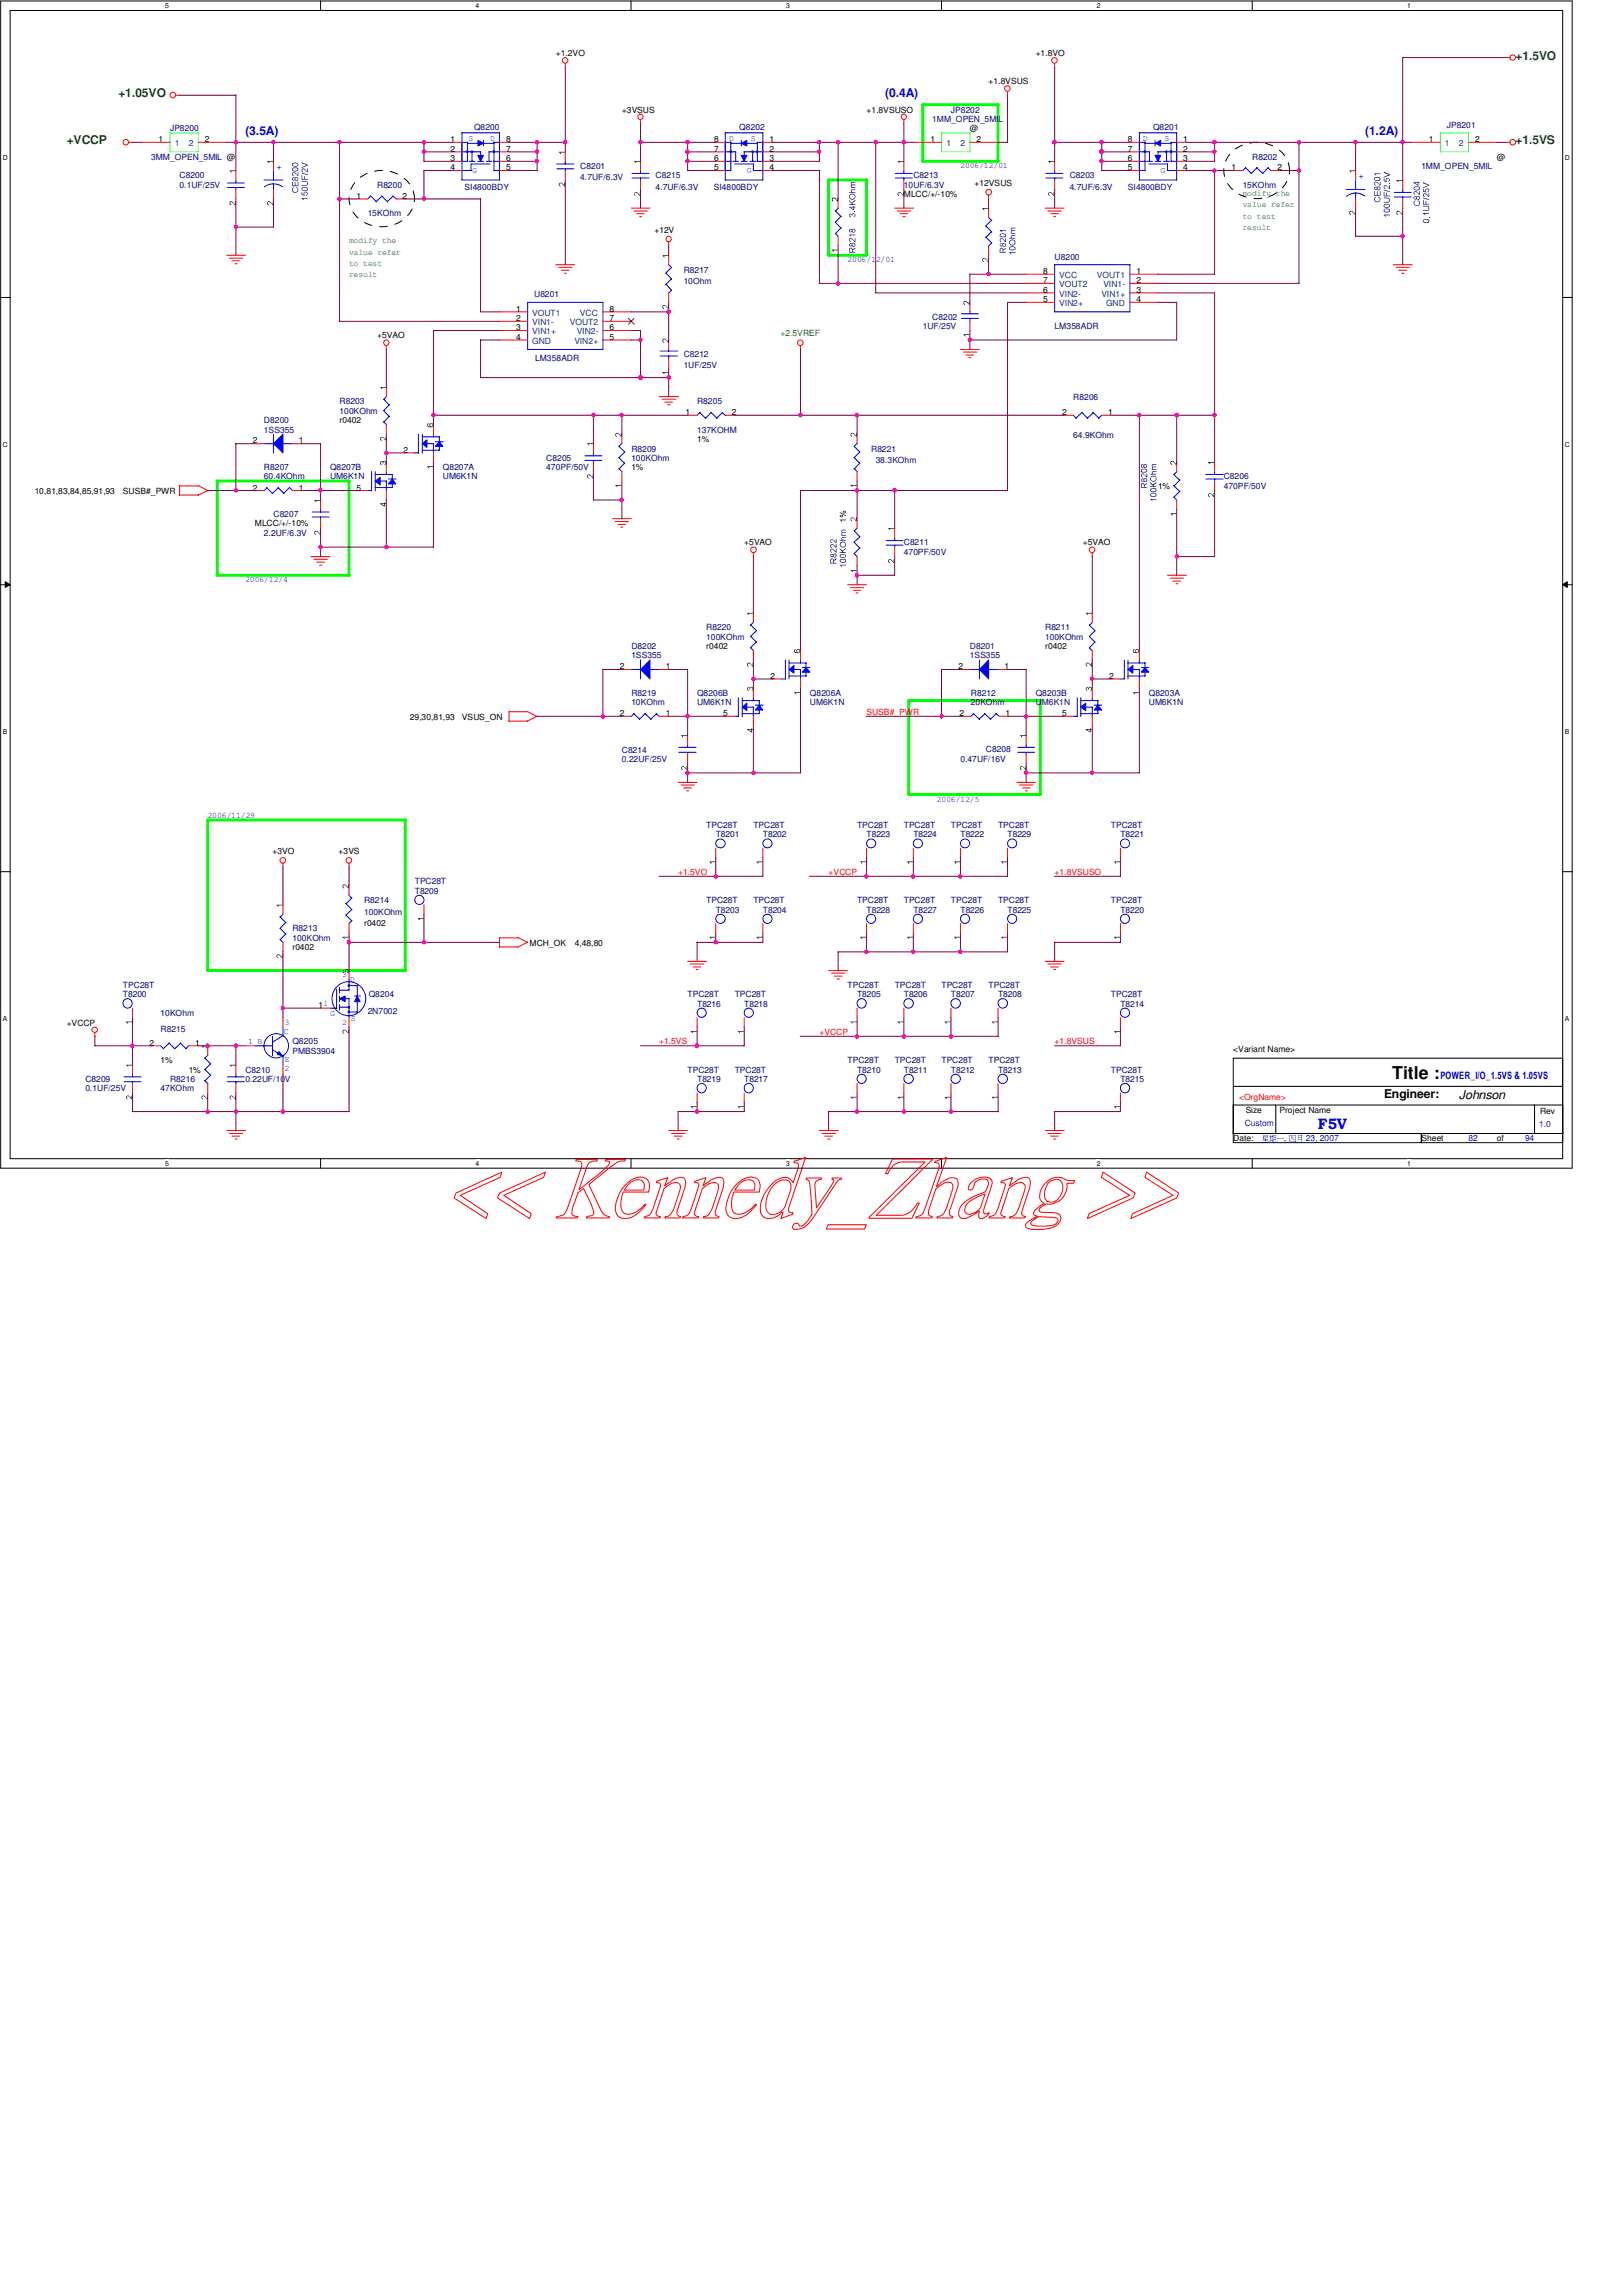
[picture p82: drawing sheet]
<svg xmlns="http://www.w3.org/2000/svg" width="210mm" height="297mm" viewBox="0 0 210 297" stroke-linecap="round" stroke-linejoin="round" font-family="sans-serif">
<defs><g id="words">
<text font-size="2.3" x="180.2" y="139.7">Title :</text>
<text font-size="1.9" fill="#00f" x="170.6" y="146">F5V</text>
<g font-size="1.6" fill="#008000">
<text x="196.1" y="7.7">+1.5VO</text>
<text x="15.3" y="12.6">+1.05VO</text>
<text x="8.6" y="18.7">+VCCP</text>
<text x="196.1" y="18.7">+1.5VS</text>
</g>
<g font-size="1.6" fill="#00f">
<text x="31.8" y="17.4">(3.5A)</text>
<text x="114.6" y="12.6">(0.4A)</text>
<text x="176.7" y="17.4">(1.2A)</text>
</g>
<g font-size="1.6">
<text x="179.1" y="142">Engineer:</text>
<text x="188.8" y="142.2">Johnson</text>
</g>
<text font-size="1.3" fill="#00f" x="186.4" y="139.6">POWER_I/O_1.5VS &amp; 1.05VS</text>
<g font-size="1.1">
<text x="71.9" y="7.2">+1.2VO</text>
<text x="127.9" y="10.9">+1.8VSUS</text>
<text x="134" y="7.2">+1.8VO</text>
<text x="80.5" y="14.6">+3VSUS</text>
<text x="112.1" y="14.6">+1.8VSUSO</text>
<text x="125.5" y="17">@</text>
<text x="20.5" y="18.4">1</text>
<text x="26.5" y="18.4">2</text>
<text x="58.3" y="18.4">1</text>
<text x="58.3" y="19.6">2</text>
<text x="58.3" y="20.8">3</text>
<text x="58.3" y="22.1">4</text>
<text x="65.5" y="22.1">5</text>
<text x="65.5" y="20.8">6</text>
<text x="65.5" y="19.6">7</text>
<text x="65.5" y="18.4">8</text>
<text x="92.4" y="22.1">5</text>
<text x="92.4" y="20.8">6</text>
<text x="92.4" y="19.6">7</text>
<text x="92.4" y="18.4">8</text>
<text x="99.6" y="18.4">1</text>
<text x="99.6" y="19.6">2</text>
<text x="99.6" y="20.8">3</text>
<text x="99.6" y="22.1">4</text>
<text x="120.4" y="18.4">1</text>
<text x="126.4" y="18.4">2</text>
<text x="146" y="22.1">5</text>
<text x="146" y="20.8">6</text>
<text x="146" y="19.6">7</text>
<text x="146" y="18.4">8</text>
<text x="153.1" y="18.4">1</text>
<text x="153.1" y="19.6">2</text>
<text x="153.1" y="20.8">3</text>
<text x="153.1" y="22.1">4</text>
<text x="159.4" y="22.1">1</text>
<text x="165.3" y="22.1">2</text>
<text x="184.9" y="18.4">1</text>
<text x="190.9" y="18.4">2</text>
<text x="193.7" y="20.7">@</text>
<text x="46.1" y="25.7">1</text>
<text x="52.1" y="25.7">2</text>
<text x="117" y="25.5">MLCC/+/-10%</text>
<text x="126.1" y="24">+12VSUS</text>
<text x="84.7" y="30.1">+12V</text>
<text x="135" y="35.4">8</text>
<text x="147.1" y="35.4">1</text>
<text x="66.8" y="40.3">1</text>
<text x="66.8" y="41.5">2</text>
<text x="78.9" y="41.5">7</text>
<text x="78.9" y="40.3">8</text>
<text x="135" y="39.1">5</text>
<text x="135" y="37.9">6</text>
<text x="135" y="36.7">7</text>
<text x="147.1" y="36.7">2</text>
<text x="147.1" y="37.9">3</text>
<text x="147.1" y="39.1">4</text>
<text x="48.8" y="43.8">+5VAO</text>
<text x="66.8" y="42.8">3</text>
<text x="66.8" y="43.9">4</text>
<text x="78.9" y="43.9">5</text>
<text x="78.9" y="42.8">6</text>
<text x="88.7" y="53.7">1</text>
<text x="94.7" y="53.7">2</text>
<text x="137.5" y="53.7">2</text>
<text x="143.4" y="53.7">1</text>
<text x="32.7" y="57.4">2</text>
<text x="38.7" y="57.4">1</text>
<text x="43.9" y="54.7">r0402</text>
<text x="52.2" y="58.6">2</text>
<text x="90.2" y="57.2">1%</text>
<text x="4.5" y="63.9">10,81,83,84,85,91,93</text>
<text x="15.9" y="63.9">SUSB#_PWR</text>
<text x="32.7" y="63.5">2</text>
<text x="38.7" y="63.5">1</text>
<text x="46.1" y="63.5">5</text>
<text x="81.7" y="60.8">1%</text>
<text x="149.9" y="63.2">1%</text>
<text x="33" y="68.1">MLCC/+/-10%</text>
<text x="96.3" y="70.6">+5VAO</text>
<text x="140.1" y="70.6">+5VAO</text>
<text x="91.4" y="83.9">r0402</text>
<text x="135.3" y="83.9">r0402</text>
<text x="80.2" y="86.6">2</text>
<text x="86.1" y="86.6">1</text>
<text x="99.7" y="87.8">2</text>
<text x="124" y="86.6">2</text>
<text x="130" y="86.6">1</text>
<text x="143.6" y="87.8">2</text>
<text x="53" y="93.1">29,30,81,93</text>
<text x="59.8" y="93.1">VSUS_ON</text>
<text x="80.2" y="92.7">2</text>
<text x="86.1" y="92.7">1</text>
<text x="93.6" y="92.7">5</text>
<text x="124.2" y="92.7">2</text>
<text x="130.1" y="92.7">1</text>
<text x="137.5" y="92.7">5</text>
<text x="35.3" y="110.5">+3VO</text>
<text x="43.8" y="110.5">+3VS</text>
<text x="47.1" y="119.8">r0402</text>
<text x="37.8" y="122.9">r0402</text>
<text x="68.5" y="122.3">MCH_OK</text>
<text x="74.4" y="122.3">4,48,80</text>
<text x="41.2" y="130.4">1</text>
<text x="8.6" y="132.7">+VCCP</text>
<text x="19.3" y="135.3">2</text>
<text x="20.8" y="137.5">1%</text>
<text x="25.3" y="135.3">1</text>
<text x="159.6" y="136.1">&lt;Variant Name&gt;</text>
<text x="24.4" y="138.8">1%</text>
<text x="161.2" y="144">Size</text>
<text x="165.6" y="144">Project Name</text>
<text x="159.6" y="147.7">Date:</text>
<text x="183.9" y="147.7">Sheet</text>
<text x="193.7" y="147.7">of</text>
<text x="199.3" y="144.1">Rev</text>
</g>
<g font-size="1.1" fill="#000080">
<text x="22" y="17">JP8200</text>
<text x="61.3" y="16.8">Q8200</text>
<text x="95.7" y="16.8">Q8202</text>
<text x="120.6" y="15.8">1MM_OPEN_5MIL</text>
<text x="123.1" y="14.6">JP8202</text>
<text x="149.2" y="16.8">Q8201</text>
<text x="187.2" y="16.5">JP8201</text>
<text x="19.6" y="20.7">3MM_OPEN_5MIL @</text>
<text x="23.2" y="23.1">C8200</text>
<text x="75.1" y="21.9">C8201</text>
<text x="75.1" y="23.3">4.7UF/6.3V</text>
<text x="84.8" y="23.1">C8215</text>
<text x="118.2" y="23.1">C8213</text>
<text x="124.3" y="21.8">2006/12/01</text>
<text x="138.4" y="23.1">C8203</text>
<text x="162.1" y="20.7">R8202</text>
<text x="183.9" y="21.9">1MM_OPEN_5MIL</text>
<text x="23.2" y="24.3">0.1UF/25V</text>
<text x="47.6" y="27.9">15KOhm</text>
<text x="48.8" y="24.3">R8200</text>
<text x="60.1" y="24.6">SI4800BDY</text>
<text x="84.8" y="24.6">4.7UF/6.3V</text>
<text x="92.4" y="24.6">SI4800BDY</text>
<text x="117" y="24.3">10UF/6.3V</text>
<text x="138.4" y="24.6">4.7UF/6.3V</text>
<text x="146" y="24.6">SI4800BDY</text>
<text x="160.8" y="24.3">15KOhm</text>
<text x="88.5" y="35.3">R8217</text>
<text x="109.7" y="34">2006/12/01</text>
<text x="136.5" y="33.7">U8200</text>
<text x="69.1" y="38.4">U8201</text>
<text x="88.5" y="36.7">10Ohm</text>
<text x="120.6" y="41.4">C8202</text>
<text x="69.3" y="46.7">LM358ADR</text>
<text x="88.5" y="46.2">C8212</text>
<text x="88.5" y="47.7">1UF/25V</text>
<text x="119.4" y="42.6">1UF/25V</text>
<text x="136.5" y="42.6">LM358ADR</text>
<text x="43.9" y="52.3">R8203</text>
<text x="43.9" y="53.5">100KOhm</text>
<text x="90.2" y="52.3">R8205</text>
<text x="138.9" y="51.7">R8206</text>
<text x="34.2" y="54.7">D8200</text>
<text x="34.2" y="56">1SS355</text>
<text x="70.7" y="59.6">C8205</text>
<text x="81.7" y="58.4">R8209</text>
<text x="81.7" y="59.6">100KOhm</text>
<text x="90.2" y="56">137KOHM</text>
<text x="112.7" y="58.4">R8221</text>
<text x="113.3" y="59.9">38.3KOhm</text>
<text x="138.9" y="56.7">64.9KOhm</text>
<text x="34.2" y="60.8">R8207</text>
<text x="34.2" y="62">60.4KOhm</text>
<text x="42.7" y="60.8">Q8207B</text>
<text x="42.7" y="62">UM6K1N</text>
<text x="57.3" y="60.8">Q8207A</text>
<text x="57.3" y="62">UM6K1N</text>
<text x="70.7" y="60.8">470PF/50V</text>
<text x="158.4" y="62">C8206</text>
<text x="158.4" y="63.2">470PF/50V</text>
<text x="34.2" y="69.3">2.2UF/6.3V</text>
<text x="35.4" y="66.9">C8207</text>
<text x="117" y="70.6">C8211</text>
<text x="117" y="71.8">470PF/50V</text>
<text x="31.7" y="75.4">2006/12/4</text>
<text x="81.7" y="83.9">D8202</text>
<text x="91.4" y="81.5">R8220</text>
<text x="91.4" y="82.8">100KOhm</text>
<text x="125.5" y="83.9">D8201</text>
<text x="135.3" y="81.5">R8211</text>
<text x="135.3" y="82.8">100KOhm</text>
<text x="81.7" y="85.2">1SS355</text>
<text x="125.5" y="85.2">1SS355</text>
<text x="81.7" y="90">R8219</text>
<text x="81.7" y="91.3">10KOhm</text>
<text x="90.2" y="90">Q8206B</text>
<text x="90.2" y="91.3">UM6K1N</text>
<text x="104.8" y="90">Q8206A</text>
<text x="104.8" y="91.3">UM6K1N</text>
<text x="125.6" y="90">R8212</text>
<text x="125.6" y="91.3">20KOhm</text>
<text x="134" y="90">Q8203B</text>
<text x="134" y="91.3">UM6K1N</text>
<text x="148.7" y="90">Q8203A</text>
<text x="148.7" y="91.3">UM6K1N</text>
<text x="80.5" y="97.4">C8214</text>
<text x="80.5" y="98.6">0.22UF/25V</text>
<text x="124.3" y="98.6">0.47UF/16V</text>
<text x="127.6" y="97.2">C8208</text>
<text x="26.9" y="105.8">2006/11/29</text>
<text x="91.4" y="107.1">TPC28T</text>
<text x="97.5" y="107.1">TPC28T</text>
<text x="110.9" y="107.1">TPC28T</text>
<text x="117" y="107.1">TPC28T</text>
<text x="121.2" y="103.7">2006/12/5</text>
<text x="123.1" y="107.1">TPC28T</text>
<text x="129.2" y="107.1">TPC28T</text>
<text x="143.8" y="107.1">TPC28T</text>
<text x="92.6" y="108.3">T8201</text>
<text x="98.7" y="108.3">T8202</text>
<text x="112.1" y="108.3">T8223</text>
<text x="118.2" y="108.3">T8224</text>
<text x="124.3" y="108.3">T8222</text>
<text x="130.4" y="108.3">T8229</text>
<text x="145" y="108.3">T8221</text>
<text x="47.1" y="116.8">R8214</text>
<text x="47.1" y="118.3">100KOhm</text>
<text x="53.7" y="115.6">T8209</text>
<text x="53.7" y="114.4">TPC28T</text>
<text x="91.4" y="116.8">TPC28T</text>
<text x="92.6" y="118.1">T8203</text>
<text x="97.5" y="116.8">TPC28T</text>
<text x="98.7" y="118.1">T8204</text>
<text x="110.9" y="116.8">TPC28T</text>
<text x="112.1" y="118.1">T8228</text>
<text x="117" y="116.8">TPC28T</text>
<text x="118.2" y="118.1">T8227</text>
<text x="123.1" y="116.8">TPC28T</text>
<text x="124.3" y="118.1">T8226</text>
<text x="129.2" y="116.8">TPC28T</text>
<text x="130.4" y="118.1">T8225</text>
<text x="143.8" y="116.8">TPC28T</text>
<text x="145" y="118.1">T8220</text>
<text x="37.8" y="120.5">R8213</text>
<text x="37.8" y="121.7">100KOhm</text>
<text x="15.9" y="129">T8200</text>
<text x="15.9" y="127.8">TPC28T</text>
<text x="20.8" y="131.4">10KOhm</text>
<text x="47.6" y="131.2">2N7002</text>
<text x="47.7" y="129">Q8204</text>
<text x="89" y="129">TPC28T</text>
<text x="90.2" y="130.2">T8216</text>
<text x="95.1" y="129">TPC28T</text>
<text x="96.3" y="130.2">T8218</text>
<text x="109.7" y="127.8">TPC28T</text>
<text x="110.9" y="129">T8205</text>
<text x="115.8" y="127.8">TPC28T</text>
<text x="117" y="129">T8206</text>
<text x="121.8" y="127.8">TPC28T</text>
<text x="123.1" y="129">T8207</text>
<text x="127.9" y="127.8">TPC28T</text>
<text x="129.2" y="129">T8208</text>
<text x="143.8" y="129">TPC28T</text>
<text x="145" y="130.2">T8214</text>
<text x="20.8" y="133.5">R8215</text>
<text x="37.8" y="135.1">Q8205</text>
<text x="37.8" y="136.3">PMBS3904</text>
<text x="109.7" y="137.5">TPC28T</text>
<text x="115.8" y="137.5">TPC28T</text>
<text x="121.8" y="137.5">TPC28T</text>
<text x="127.9" y="137.5">TPC28T</text>
<text x="11" y="140">C8209</text>
<text x="11" y="141.2">0.1UF/25V</text>
<text x="20.8" y="141.2">47KOhm</text>
<text x="22" y="140">R8216</text>
<text x="31.7" y="138.8">C8210</text>
<text x="31.7" y="140">0.22UF/10V</text>
<text x="89" y="138.8">TPC28T</text>
<text x="90.2" y="140">T8219</text>
<text x="95.1" y="138.8">TPC28T</text>
<text x="96.3" y="140">T8217</text>
<text x="110.9" y="138.8">T8210</text>
<text x="117" y="138.8">T8211</text>
<text x="123.1" y="138.8">T8212</text>
<text x="129.2" y="138.8">T8213</text>
<text x="143.8" y="138.8">TPC28T</text>
<text x="145" y="140">T8215</text>
</g>
<g font-size="1.1" fill="#004080">
<text x="22.6" y="18.9">1</text>
<text x="24.4" y="18.9">2</text>
<text x="122.5" y="18.9">1</text>
<text x="124.3" y="18.9">2</text>
<text x="187" y="18.9">1</text>
<text x="188.8" y="18.9">2</text>
<text x="137.1" y="36">VCC</text>
<text x="141.9" y="36">VOUT1</text>
<text x="68.9" y="40.9">VOUT1</text>
<text x="75.1" y="40.9">VCC</text>
<text x="137.1" y="39.6">VIN2+</text>
<text x="137.1" y="38.4">VIN2-</text>
<text x="137.1" y="37.2">VOUT2</text>
<text x="142.5" y="38.4">VIN1+</text>
<text x="142.8" y="37.2">VIN1-</text>
<text x="143.1" y="39.6">GND</text>
<text x="68.9" y="42.1">VIN1-</text>
<text x="68.9" y="43.3">VIN1+</text>
<text x="68.9" y="44.5">GND</text>
<text x="73.7" y="42.1">VOUT2</text>
<text x="74.3" y="44.5">VIN2+</text>
<text x="74.6" y="43.3">VIN2-</text>
</g>
<g font-size="1.1" fill="#00f">
<text x="35.8" y="22">+</text>
<text x="60.6" y="18.2">S</text>
<text x="61.1" y="22.4">G</text>
<text x="63.4" y="18.2">D</text>
<text x="94.4" y="18.2">D</text>
<text x="96.6" y="22.4">G</text>
<text x="97.2" y="18.2">S</text>
<text x="147.9" y="18.2">D</text>
<text x="150.2" y="22.4">G</text>
<text x="150.7" y="18.2">S</text>
<text x="175.8" y="23.2">+</text>
<text x="41.9" y="130.1">1</text>
<text x="42.7" y="131.4">G</text>
<text x="44.3" y="126.4">3</text>
<text x="45.3" y="127.1">D</text>
<text x="32.1" y="135">1 B</text>
<text x="36.7" y="133.8">C</text>
<text x="36.9" y="137.3">E</text>
<text x="36.9" y="132.5">3</text>
<text x="44.3" y="132.5">2</text>
<text x="45.4" y="132.1">S</text>
<text x="36.9" y="138.5">2</text>
<text x="161.1" y="145.7">Custom</text>
<text x="166.2" y="147.7">,</text>
<text x="169" y="147.7">23, 2007</text>
<text x="190" y="147.7">82</text>
<text x="197.4" y="147.7">94</text>
<text x="199.2" y="145.8">1.0</text>
</g>
<g font-size="1.1" fill="#008000">
<text x="160.8" y="25.4">modify the</text>
<text x="160.8" y="26.8">value refer</text>
<text x="160.8" y="28.3">to test</text>
<text x="160.8" y="29.8">result</text>
<text x="45.2" y="31.5">modify the</text>
<text x="45.2" y="32.9">value refer</text>
<text x="45.2" y="34.4">to test</text>
<text x="45.2" y="35.9">result</text>
<text x="101" y="43.5">+2.5VREF</text>
</g>
<g font-size="1.1" fill="#f00">
<text x="112.1" y="92.5">SUSB#_PWR</text>
<text x="87.8" y="113.2">+1.5VO</text>
<text x="107.2" y="113.2">+VCCP</text>
<text x="136.5" y="113.2">+1.8VSUSO</text>
<text x="85.3" y="135.1">+1.5VS</text>
<text x="106" y="133.9">+VCCP</text>
<text x="136.5" y="135.1">+1.8VSUS</text>
<text x="160.4" y="142.3">&lt;OrgName&gt;</text>
</g>
<g font-size=".9">
<text x="21.4" y="1">5</text>
<text x="61.6" y="1">4</text>
<text x="101.7" y="1">3</text>
<text x="141.9" y="1">2</text>
<text x="182.1" y="1">1</text>
<text x=".4" y="20.7">D</text>
<text x="202.5" y="20.7">D</text>
<text x=".4" y="57.8">C</text>
<text x="202.5" y="57.8">C</text>
<text x=".4" y="95">B</text>
<text x="202.5" y="95">B</text>
<text x=".4" y="132.1">A</text>
<text x="202.5" y="132.1">A</text>
<text x="21.4" y="150.8">5</text>
<text x="61.6" y="150.8">4</text>
<text x="101.7" y="150.8">3</text>
<text x="141.9" y="150.8">2</text>
<text x="182.1" y="150.8">1</text>
</g>
</g></defs>
<path d="M.1 .1h203.4v151h-203.4zM1.3 1.4h200.9v148.5h-200.9z" fill="none" stroke="#000" stroke-width=".13"/>
<g fill="#fff">
<path d="M21.4 .3h.5v.9h-.5z"/>
<path d="M21.4 150h.5v1h-.5z"/>
</g>
<path d="M41.5 .1v1.3M41.5 149.9v1.2" fill="none" stroke="#000" stroke-width=".13"/>
<g fill="#fff">
<path d="M61.6 .3h.5v.9h-.5z"/>
<path d="M61.6 150h.5v1h-.5z"/>
</g>
<path d="M81.7 .1v1.3M81.7 149.9v1.2" fill="none" stroke="#000" stroke-width=".13"/>
<g fill="#fff">
<path d="M101.7 .3h.5v.9h-.5z"/>
<path d="M101.7 150h.5v1h-.5z"/>
</g>
<path d="M121.8 .1v1.3M121.8 149.9v1.2" fill="none" stroke="#000" stroke-width=".13"/>
<g fill="#fff">
<path d="M141.9 .3h.5v.9h-.5z"/>
<path d="M141.9 150h.5v1h-.5z"/>
</g>
<path d="M162.1 .1v1.3M162.1 149.9v1.2" fill="none" stroke="#000" stroke-width=".13"/>
<g fill="#fff">
<path d="M182.1 .3h.5v.9h-.5z"/>
<path d="M182.1 150h.5v1h-.5z"/>
<path d="M.4 19.9h.6v1h-.6z"/>
<path d="M202.5 19.9h.7v1h-.7z"/>
<path d="M.4 57h.6v1h-.6z"/>
<path d="M202.5 57h.7v1h-.7z"/>
</g>
<path d="M.1 38.5h1.2M202.2 38.5h1.3" fill="none" stroke="#000" stroke-width=".13"/>
<g fill="#fff">
<path d="M.4 94.1h.6v1.1h-.6z"/>
<path d="M202.5 94.1h.6v1.1h-.6z"/>
</g>
<path d="M.1 75.6h1.2M.7 75.3l.6 .3-.6 .4zM202.2 75.6l.6-.3v.7zM202.2 75.6h1.3" fill="none" stroke="#000" stroke-width=".13"/>
<path d="M.7 75.3l.6 .3-.6 .4zM202.2 75.6l.6-.3v.7z" fill="#000"/>
<g fill="#fff">
<path d="M.4 131.3h.6v1h-.6z"/>
<path d="M202.5 131.3h.6v1h-.6z"/>
</g>
<path d="M.1 112.8h1.2M202.2 112.8h1.3" fill="none" stroke="#000" stroke-width=".13"/>
<path d="M119.4 13.5h9.8v7.4h-9.8zM107.2 23.3h4.9v9.7h-4.9zM28.1 62.2h17.1v12.2h-17.1zM117.6 90.6h17v12.2h-17zM26.9 106.1h25.6v19.5h-25.6z" fill="none" stroke="#0f0" stroke-width=".38"/>
<path d="M159.6 19.5a4.6 4.6 0 0 1 6.9 1.1 3.5 3.5 0 0 1-2.2 4.8 4.5 4.5 0 0 1-5.6-1.9 3.3 3.3 0 0 1 .9-4zM46.4 23.1a4.6 4.6 0 0 1 6.9 1.2 3.5 3.5 0 0 1-2.3 4.7 4.5 4.5 0 0 1-5.5-1.9 3.3 3.3 0 0 1 .9-4z" fill="none" stroke="#000" stroke-width=".13" stroke-dasharray="1 1 1 1 1 1 1 1"/>
<g fill="#00f">
<path d="M165.2 147.3h.8l.1-.1 .1 .1z"/>
<path d="M163.5 146.9h.5zM163.5 147l.5 .1zM163.5 147.2h.5zM163.4 146.9l.1 .4v-.4zM164 146.9v.3zM163.5 147.2l-.2 .4 .3-.3zM163.5 147.4h.6zM163.4 147.6h.6v-.1v.1zM163.7 147.2l.1 .6v-.5zM163.3 147.7l.9 .1-.1-.1z"/>
<path d="M164.4 147.2h.2zM164.4 147.3l.2 .1zM164.8 146.9h.3zM164.8 147.2h.3zM164.8 147.4h.3zM164.3 147h.5l-.1-.1zM164.4 146.8l.1 .7v-.6zM164.6 146.8l.1 .7v-.6zM164.3 147.5h.5l-.1-.1zM164.4 147.6l-.1 .2 .2-.2zM164.5 147.6l.2 .1v-.1zM164.8 146.9v.5l-.1 .4 .2-.4v-.5zM165.1 146.9v.8h-.2l.2 .1v-.1v-.8z"/>
<path d="M166.9 146.9h.7zM166.9 147.7h.7zM166.8 146.9l.1 .8v-.8zM167.6 146.9v.8h.1zM167.1 146.9v.4l-.1 .2 .1-.2zM167.3 146.9v.5h.2v-.2v.2h-.2z"/>
<path d="M168 146.9h.5zM168 147.1l.5 .1zM168 147.4h.5zM168 146.8v.7l-.1 .3 .1-.3zM168.5 146.8l-.1 .9h-.1l.1 .1h.1z"/>
</g>
<path d="M159.6 136.9h42.6v10.9h-42.6zM159.6 146.6h42.6M159.6 143h5.5v3.6M159.6 140.5h42.6M165.2 143h37M183.9 146.6v1.2M198.6 143v3.6" fill="none" stroke="#000" stroke-width=".13"/>
<g fill="none" stroke="#f00" stroke-width=".13">
<path d="M16.6 18.4h.5M22.7 12.3h.5M73.2 8.2v.5M82.9 15.5v.5M117 15.5v.5M130.4 11.8v.5M136.5 8.2v.5M194.9 7.5h.5M194.9 18.4h.5M29.3 33h2.5M29.7 33.4h1.7M30 33.7h1"/>
<path d="M30.4 34.1h.3M71.9 34.2h2.5M72.3 34.6h1.7M72.6 35h1M73 35.3h.3M81.7 26.9h2.4M82 27.3h1.8M82.4 27.6h1M82.8 28h.2M86.5 31.3v.5M115.8 26.9h2.4M116.1 27.3h1.8"/>
<path d="M116.5 27.6h1M116.8 28h.3M127.9 25.2v.5M135.3 26.9h2.4M135.6 27.3h1.7M136 27.6h.9M136.4 28h.2M180.3 34.2h2.5M180.7 34.6h1.7M181 35h1M181.4 35.3h.3M50 44.7v.5"/>
<path d="M85.3 51.3h2.5M85.7 51.6h1.7M86 52h1M86.4 52.4h.3M103.6 44.7v.5M124.3 45.2h2.4M124.7 45.6h1.7M125 45.9h1M125.4 46.3h.2M40.3 72h2.4M40.6 72.3h1.8M41 72.7h1"/>
<path d="M41.4 73.1h.3M79.2 67.1h2.5M79.6 67.5h1.7M80 67.9h.9M80.3 68.2h.3M97.5 71.5v.5M109.7 75.6h2.4M110.1 76h1.7M110.4 76.4h1M110.8 76.7h.2M141.4 71.5v.5M151.1 74.4h2.4"/>
<path d="M151.4 74.8h1.8M151.8 75.2h1M152.2 75.5h.2M36.6 111.7v.5M45.2 111.7v.5M87.8 101.2h2.4M88.1 101.6h1.8M88.5 101.9h1M88.9 102.3h.2M131.6 101.2h2.4M132 101.6h1.7M132.3 101.9h1"/>
<path d="M132.7 102.3h.3M12.3 133.6v.5M89 124.4h2.4M89.3 124.7h1.8M89.7 125.1h1M90.1 125.4h.2M107.2 125.6h2.5M107.6 125.9h1.7M107.9 126.3h1.1M108.3 126.7h.3M135.3 124.4h2.4M135.6 124.7h1.7"/>
<path d="M136 125.1h.9M136.4 125.4h.2M29.3 146.3h2.5M29.7 146.6h1.7M30 147h1M30.4 147.4h.3M86.5 146.3h2.5M86.9 146.6h1.7M87.2 147h1.1M87.6 147.4h.3M106 146.3h2.5M106.4 146.6h1.7"/>
<path d="M106.7 147h1M107.1 147.4h.3M135.3 146.3h2.4M135.6 146.6h1.7M136 147h.9M136.4 147.4h.2"/>
<circle cx="16.3" cy="18.4" r=".36"/>
<circle cx="22.4" cy="12.3" r=".37"/>
<circle cx="73.1" cy="7.8" r=".36"/>
<circle cx="82.9" cy="15.1" r=".34"/>
<circle cx="117" cy="15.1" r=".34"/>
<circle cx="130.4" cy="11.5" r=".36"/>
<circle cx="136.5" cy="7.8" r=".37"/>
<circle cx="195.8" cy="18.4" r=".37"/>
<circle cx="195.8" cy="7.4" r=".36"/>
<circle cx="86.5" cy="30.9" r=".35"/>
<circle cx="127.9" cy="24.9" r=".37"/>
<circle cx="50" cy="44.3" r=".35"/>
<circle cx="103.6" cy="44.3" r=".36"/>
<circle cx="97.5" cy="71.1" r=".37"/>
<circle cx="141.3" cy="71.1" r=".36"/>
<circle cx="36.6" cy="111.3" r=".36"/>
<circle cx="45.1" cy="111.3" r=".37"/>
<circle cx="12.3" cy="133.2" r=".35"/>
</g>
<path d="M53.6 58.6h.5M54.1 56.2v2.4M54.7 56.2v2.4" fill="none" stroke="#00f" stroke-width=".13"/>
<path d="M54.7 57.4l.5-.5v1z" fill="#00f"/>
<path d="M54.7 57.4l.5-.5v1zM54.7 56.5h1.4M54.7 58.3h1.4M55.2 57.4h.9M56.1 56.1v.4M56.1 57.4v1.2" fill="none" stroke="#00f" stroke-width=".13"/>
<path d="M56.9 57.1l.4 .6h-1z" fill="#00f"/>
<path d="M56.1 56.5h.8v.6M56.3 57.1h1.1M56.9 57.1l.4 .6h-1zM56.9 57.7v.6h-.8" fill="none" stroke="#00f" stroke-width=".13"/>
<path d="M52.5 58.6h1.2M56.1 54.9v1.3M56.1 58.6v1.2" fill="none" stroke="#f00" stroke-width=".13"/>
<g fill="#000">
<path d="M55.3 60.3h.8v.1h-.6l.1 .2h-.1z"/>
<path d="M55.3 54.8v.1a.38 .38 0 0 0 .4 .4 .38 .38 0 0 0 .3-.5 .26 .26 0 0 0-.4 0 .26 .26 0 0 0 .1 .4h-.1a.16 .16 0 0 1-.2-.1 .16 .16 0 0 1 .1-.2v-.1zM55.7 55a.16 .16 0 0 1 .3 0 .16 .16 0 0 1-.3 0z"/>
</g>
<path d="M127.9 85.4v2.4l-1.2-1.2z" fill="#00f"/>
<g fill="none" stroke="#00f" stroke-width=".13">
<path d="M72.1 21.2h2.2M72.1 21.8h2.2M73.2 20.8v.4M73.2 21.8v.3M86.2 36.8l.7 .7-.4 .4M86.2 35.3l.7 .8M86.5 34.2l.4 .4M86.9 36.1l-.8 .7M86.9 34.6l-.8 .7M108.1 27.3l.7 .7M108.1 30.2l.4 .4M108.1 28.7l.7 .8"/>
<path d="M108.5 26.9l-.4 .4M108.8 28l-.7 .7M108.8 29.5l-.7 .7M49.7 54.6l.3 .3M49.7 51.6l.7 .8M50 51.3l-.3 .4M50.4 52.4l-.7 .7 .7 .8M50.4 53.8l-.7 .8M125.5 86.6h1.2M126.7 85.4v2.4M127.9 85.4v2.4l-1.2-1.2zM127.9 86.6h1.3"/>
<circle cx="96.9" cy="131" r=".6"/>
<circle cx="123.7" cy="129.8" r=".62"/>
</g>
<path d="M73.2 19.6v1.3M73.2 22.1v1.2M86.5 33v1.2M86.5 37.9v1.2M50 50.1v1.2M50 54.9v1.3M124.3 86.6h1.2M129.2 86.6h1.2M96.3 131.7v1.2M123.1 130.4v1.3" fill="none" stroke="#f00" stroke-width=".13"/>
<path d="M72.3 19.6h.8v.1h-.6l.1 .1-.1 .1zM72.4 23.7a.5 .5 0 0 1 .6 .3v-.4h.1v.5l-.1-.1a.44 .44 0 0 0-.6-.3v.2l.1 .2-.2-.1zM85.7 33h.8v.1h-.6l.1 .2h-.1zM85.8 39.5a.52 .52 0 0 1 .6 .3v-.3h.1v.5l-.1-.1a.34 .34 0 0 0-.6-.3l.1 .4-.2-.2zM49.2 50.1h.8v.1h-.6l.1 .1h-.1zM49.3 56.6a.59 .59 0 0 1 .6 .3v-.4h.1v.5l-.2-.1a.37 .37 0 0 0-.5-.2l.1 .3-.2-.2zM95.5 133.4h.8v.1h-.7l.2 .1h-.1zM122.3 132.2h.8h-.7l.2 .2h-.1z" fill="#000"/>
<g fill="#000080">
<path d="M109.9 30.9a.61 .61 0 0 1 .7 .3v-.4h.1v.5l-.2-.1a.34 .34 0 0 0-.5-.2v.2l.1 .1-.2-.1z"/>
<path d="M109.9 30.4h.8h-.6l.1 .2h-.1z"/>
<path d="M109.9 27.7l.2-.1 .1 .1a.25 .25 0 0 1 .5 0 .25 .25 0 0 1-.2 .4v-.1a.17 .17 0 0 0 .1-.2 .17 .17 0 0 0-.2-.1 .17 .17 0 0 0-.1 .2h-.1a.15 .15 0 0 0-.1-.2 .15 .15 0 0 0-.1 .2 .15 .15 0 0 0 .1 .1v.1l-.2-.1z"/>
<path d="M110.6 27.3h.1v.2h-.1z"/>
<path d="M109.9 25.9l.3 .3 .5-.3v.1l-.4 .3 .1 .1h.3v.1h-.8v-.1h.4l-.4-.4z"/>
<path d="M110.1 24.6l.6-.1v.1h-.4a.13 .13 0 0 0-.1 .1 .13 .13 0 0 0 .2 .1h.3v.1h-.8v-.1h.3z"/>
<path d="M110.2 23.6l.5-.1v.1h-.4a.13 .13 0 0 0-.1 .1 .13 .13 0 0 0 .1 .2h.4v.1h-.4a.13 .13 0 0 0-.1 .1 .13 .13 0 0 0 .1 .1h.4v.1h-.6l.1-.1-.1-.1 .1-.2z"/>
<path d="M110 32.1l-.1 .1v.5h.8v-.1h-.3v-.2l.3-.4-.3 .3-.2-.2zM110 32.2a.18 .18 0 0 1 .2 0 .18 .18 0 0 1 .1 .2v.2h-.3z"/>
<path d="M109.9 31.5a.21 .21 0 0 0 .1 .3 .21 .21 0 0 0 .3 0 .23 .23 0 0 0 .3 .1 .23 .23 0 0 0 0-.4 .23 .23 0 0 0-.3 .1l-.2-.1zM110 31.7a.13 .13 0 0 1 .2 0 .13 .13 0 0 1-.2 0zM110.3 31.7a.17 .17 0 0 1 .3 0 .17 .17 0 0 1-.3 0z"/>
<path d="M109.9 29.7a.22 .22 0 0 0 .1 .3 .22 .22 0 0 0 .3-.1 .23 .23 0 0 0 .3 .1 .23 .23 0 0 0 0-.4 .23 .23 0 0 0-.3 .1l-.1-.1zM110 29.8a.13 .13 0 0 1 .2 0 .13 .13 0 0 1-.2 0zM110.3 29.8a.16 .16 0 0 1 .3 0 .16 .16 0 0 1-.3 0z"/>
<path d="M109.9 26.8l.5 .4h.1v-.4h.2l-.2-.1-.1 .1zM110 26.8h.4v.3z"/>
<path d="M109.9 25.4a.4 .4 0 0 0 .8 0 .4 .4 0 0 0-.8 0zM110 25.5a.33 .33 0 0 1 .6 0 .33 .33 0 0 1-.6 0z"/>
</g>
<g fill="none" stroke="#f00" stroke-width=".13">
<path d="M30.5 22.1v1.2M30.5 24.5v1.2M82.9 20.9v1.2M82.9 23.3v1.2M108.5 25.7v1.2M108.5 30.6v1.2M117 20.9v1.2M117 23.3v1.2M124.4 92.7h1.2M129.3 92.7h1.2M54.9 117.1v1.2M98.7 109.7v1.3"/>
<path d="M118.2 109.7v1.3M17.1 130.4v1.3M17.1 137.8v1.2M110.9 130.4v1.3M117 130.4v1.3M145 131.7v1.2M17.1 140.2v1.2"/>
</g>
<g fill="#000">
<path d="M29.7 22.1h.8h-.6l.1 .2h-.1zM29.8 26.1a.47 .47 0 0 1 .6 .3v-.4h.1v.5h-.1l-.3-.2a.19 .19 0 0 0-.2-.2 .19 .19 0 0 0-.1 .3l.1 .1-.2-.1zM82.1 20.8h.8v.1h-.6l.1 .2h-.1zM82.1 24.9a.56 .56 0 0 1 .7 .3v-.4h.1v.6l-.2-.1a.44 .44 0 0 0-.5-.3l-.1 .1 .2 .3-.2-.2zM107.7 32.3h.8v.1h-.7l.1 .2h-.1zM107.7 25.6a.47 .47 0 0 1 .6 .3l.1-.3h.1v.5l-.2-.1a.39 .39 0 0 0-.6-.3l.2 .4-.2-.2zM116.2 20.8h.8v.1h-.7l.2 .2h-.1zM116.2 25a.41 .41 0 0 1 .7 .2v-.4h.1v.6l-.2-.1a.34 .34 0 0 0-.5-.3l.1 .4-.2-.1zM54.1 118.8h.8v.1h-.7l.2 .1h-.1zM97.9 111.5h.8h-.6l.1 .2h-.1zM117.4 111.5h.8h-.6l.1 .2h-.1zM16.3 137.8h.8h-.6l.1 .2h-.1z"/>
<path d="M16.3 132.2h.8h-.6l.1 .2h-.1zM110.1 132.2h.8h-.7l.2 .2h-.1zM116.2 132.2h.8h-.7l.2 .2h-.1zM144.2 133.4h.8v.1h-.6l.1 .1h-.1zM16.4 141.8a.5 .5 0 0 1 .6 .3v-.4h.1v.5h-.1a.44 .44 0 0 0-.6-.3v.1l.1 .2-.2-.1z"/>
</g>
<g fill="none" stroke="#00f" stroke-width=".13">
<path d="M29.4 23.7h2.2M29.4 24.3h2.2M30.5 23.3v.4M30.5 24.3v.2M81.8 22.4h2.2M81.8 23h2.2M82.9 22.1v.3M82.9 23v.3M115.9 22.4h2.2M115.9 23h2.2M117 22.1v.3M117 23v.3"/>
<path d="M125.6 92.7l.4-.4 .7 .7M127.4 92.3l.8 .7 .7-.7 .4 .4M127.5 92.3l-.8 .7M16 139.3h2.2M16 140h2.2M17.1 138.9v.4M17.1 140v.2M33 135.3h2.3M35.3 134.1v2.5M35.3 135.8l1.3 .9v1.1M36.6 132.9v1.1l-1.3 .8"/>
<circle cx="54.3" cy="116.4" r=".6"/>
<circle cx="99.3" cy="109.1" r=".59"/>
<circle cx="118.8" cy="109.1" r=".59"/>
<circle cx="16.5" cy="129.8" r=".6"/>
<circle cx="35.8" cy="135.3" r="1.58"/>
<circle cx="111.5" cy="129.8" r=".6"/>
<circle cx="117.6" cy="129.8" r=".62"/>
<circle cx="145.6" cy="131" r=".6"/>
</g>
<path d="M36.1 136.1l.5 .6-.7-.3z" fill="#00f"/>
<g fill="none" stroke="#00f" stroke-width=".13">
<path d="M36.1 136.1l.5 .6-.7-.3z"/>
<circle cx="123.7" cy="139.6" r=".61"/>
</g>
<path d="M31.7 135.3h1.3M36.6 131.7v1.2M36.6 137.8v1.2M123.1 140.2v1.2" fill="none" stroke="#f00" stroke-width=".13"/>
<path d="M122.3 141.9h.8v.1h-.7l.2 .2h-.1z" fill="#000"/>
<path d="M35.4 57.4l1.2-1.2v2.4z" fill="#00f"/>
<g fill="none" stroke="#00f" stroke-width=".13">
<path d="M59.7 19.6h1.4M62.2 19.6v1.3M63.9 18.5v1.1M47.6 25.7l.4-.3 .7 .7M49.4 25.4l.8 .7M49.4 25.4l-.7 .7M50.8 25.4l.5 .3M50.9 25.4l-.8 .7M59.8 22.1h1.2M61 21.2v.9M62.9 20.9h.8M34.2 57.4h1.2"/>
<path d="M35.4 57.4l1.2-1.2v2.4zM35.4 56.2v2.4M36.6 57.4h1.2"/>
</g>
<path d="M46.4 25.7h1.2M51.2 25.7h1.3M33 57.4h1.2M37.8 57.4h1.3" fill="none" stroke="#f00" stroke-width=".13"/>
<path d="M61.8 20.1h.8l-.4 .8z" fill="#00f"/>
<path d="M59.8 18.4v2.5M60.5 18.5h3.4M60.5 18.5v1.1M61.1 19.6v1.3M62.6 18.2v.7M63.3 19.6h1.3M64.6 18.4v3.7M60.7 20.9h.8M61 21.2h2.4M61.8 20.9h.8M61.8 20.1h.8l-.4 .8zM61.8 20.1h.8" fill="none" stroke="#00f" stroke-width=".13"/>
<path d="M61.8 18.2l.8 .3-.8 .4z" fill="#00f"/>
<path d="M61.1 19.6h1.1M61.8 18.2l.8 .3-.8 .4zM63.3 19.6v1.3" fill="none" stroke="#00f" stroke-width=".13"/>
<path d="M60.4 19.5h.2v.2h-.2z" fill-rule="evenodd" fill="#00f"/>
<path d="M60.4 19.5h.2v.2h-.2z" fill="none" stroke="#00f" stroke-width=".13"/>
<path d="M63.8 19.5h.2v.2h-.2z" fill-rule="evenodd" fill="#00f"/>
<path d="M59.8 17.2h4.8v6.1h-4.8zM59.8 18.4h.7v.1M60.5 19.6v1.3h-.7M63.8 19.5h.2v.2h-.2zM63.9 18.4h.7M63.9 18.4v.1M63.9 19.6v2.5M63.9 20.9h.7M63.9 22.1h.7" fill="none" stroke="#00f" stroke-width=".13"/>
<path d="M61 19.5h.2v.2h-.2z" fill-rule="evenodd" fill="#00f"/>
<g fill="none" stroke="#00f" stroke-width=".13">
<path d="M61 19.5h.2v.2h-.2zM68.3 39.1h9.7v6.1h-9.7zM135.3 22.4h2.2M135.3 23h2.2M136.5 22.1v.3M136.5 23v.3M174.2 24.5h2.5M175.4 25a1.98 1.98 0 0 1 1.2 .4M175.4 25a2.02 2.02 0 0 0-1.2 .4M175.4 23.3v1.2M175.4 25v.7M81.7 92.7l.3-.4 .8 .7 .7-.7 .7 .7"/>
<path d="M84.9 92.3l.4 .4M85 92.3l-.8 .7"/>
<circle cx="93.2" cy="118.9" r=".61"/>
<circle cx="124.9" cy="118.9" r=".59"/>
</g>
<g fill="none" stroke="#f00" stroke-width=".13">
<path d="M58.5 18.4h1.3M58.5 19.6h1.3M64.6 18.4h1.3M64.6 19.6h1.3M58.5 20.9h1.3M58.5 22.1h1.3M64.6 20.9h1.3M64.6 22.1h1.3M136.5 20.9v1.2M136.5 23.3v1.2M64.6 40.3h3.7M64.6 41.6h3.7"/>
<path d="M64.6 42.8h3.7M64.6 44h3.7M78 40.3h3.7M78 41.6h3.7M78 42.8h3.7M78 44h3.7M80.5 92.7h1.2M85.3 92.7h1.2M92.6 119.5v1.2M124.3 119.5v1.2"/>
</g>
<path d="M135.6 20.8h.8v.1h-.6l.1 .2h-.1zM135.7 24.9a.5 .5 0 0 1 .7 .3v-.4v.6l-.1-.1a.44 .44 0 0 0-.5-.3l-.1 .1 .1 .3-.1-.2zM91.8 121.2h.8v.1h-.6l.1 .2h-.1zM123.5 121.2h.8v.1h-.6l.1 .2h-.1z" fill="#000"/>
<path d="M81.3 41.2l.8 .8M82 41.2l-.7 .8" fill="none" stroke="#804000" stroke-width=".13"/>
<g fill="#000080">
<path d="M178 25.5l.1-.1a.36 .36 0 0 0-.2 .4 .36 .36 0 0 0 .3 .3 .28 .28 0 0 0 .3-.2 .28 .28 0 0 0-.1-.4v-.1a.39 .39 0 0 1 .2 .5 .39 .39 0 0 1-.5 .3 .39 .39 0 0 1-.3-.5z"/>
<path d="M177.8 24.7h.1v.5h.3v-.4h.1v.4h.3v-.5v.6h-.8z"/>
<path d="M177.9 23.6a.52 .52 0 0 1 .7 .3v-.4v.5l-.1-.1a.34 .34 0 0 0-.6-.2v.2l.2 .1-.3-.2z"/>
<path d="M177.8 22.4h.8v.1h-.6l.1 .2h-.1z"/>
<path d="M179.1 27.8h.8v.1h-.7l.2 .1h-.2z"/>
<path d="M179.1 25.6h.4a.32 .32 0 0 1 .4 .3 .32 .32 0 0 1-.4 .3h-.4v-.1h.4a.23 .23 0 0 0 .3-.1 .23 .23 0 0 0-.2-.3h-.5z"/>
<path d="M179.1 24.8h.1v.5h.2v-.4h.1v.4h.4v.1h-.8z"/>
<path d="M179.1 24.6l.8 .2-.8-.2z"/>
<path d="M179.1 24a.52 .52 0 0 1 .7 .3v-.3h.1v.5l-.2-.1a.34 .34 0 0 0-.5-.2v.1l.1 .2-.2-.2z"/>
<path d="M179.7 23.7h.2v.1h-.2z"/>
<path d="M179.1 23.1h.1v.3l.2 .1a.26 .26 0 0 1 0-.4 .26 .26 0 0 1 .4 .1 .26 .26 0 0 1-.1 .3 .18 .18 0 0 0 0-.3 .18 .18 0 0 0-.3 0 .18 .18 0 0 0 .1 .3h-.4z"/>
<path d="M179.1 22.2l.8 .4-.8 .4v-.1l.6-.3-.6-.2z"/>
<path d="M177.9 24.2a.21 .21 0 0 0 0 .3 .21 .21 0 0 0 .3 0 .23 .23 0 0 0 .4 .1 .23 .23 0 0 0 0-.3l-.1-.2h-.2l-.1 .2-.1-.1zM177.9 24.4a.15 .15 0 0 1 .3 0 .15 .15 0 0 1-.3 0zM178.2 24.4a.2 .2 0 0 1 .4 0 .2 .2 0 0 1-.4 0z"/>
<path d="M177.9 23a.29 .29 0 0 0 0 .3 .29 .29 0 0 0 .3 .1l.4-.1a.27 .27 0 0 0 0-.3 .27 .27 0 0 0-.4-.1zM177.9 23.1a.34 .34 0 0 1 .4-.2 .34 .34 0 0 1 .2 .3l-.3 .1h-.2z"/>
<path d="M179.1 27.1a.27 .27 0 0 0 0 .3 .27 .27 0 0 0 .4 .1h.2a.27 .27 0 0 0 .1-.4 .27 .27 0 0 0-.3-.1zM179.2 27.1h.3l.3 .1a.31 .31 0 0 1-.3 .2 .31 .31 0 0 1-.3-.2z"/>
<path d="M179.2 26.4a.28 .28 0 0 0-.1 .4 .28 .28 0 0 0 .4 .1l.3-.1a.28 .28 0 0 0 0-.4 .28 .28 0 0 0-.3 0zM179.2 26.5h.4l.2 .1a.31 .31 0 0 1-.3 .2 .31 .31 0 0 1-.3-.2z"/>
</g>
<path d="M175.4 22.1v1.2M175.4 25.7v1.2M157.2 59.8v1.2M157.2 62.2v1.3" fill="none" stroke="#f00" stroke-width=".13"/>
<path d="M174.6 22.1h.8h-.6l.1 .2h-.1zM174.7 27.3a.47 .47 0 0 1 .6 .3v-.3h.1v.5l-.1-.1-.2-.2a.18 .18 0 0 0-.3-.1 .18 .18 0 0 0-.1 .2l.1 .2-.2-.2zM156.3 59.8h.8v.1h-.6l.1 .1h-.1zM156.4 63.9a.48 .48 0 0 1 .7 .3v-.4v.5l-.1-.1a.44 .44 0 0 0-.5-.3l-.1 .2 .1 .2-.1-.1z" fill="#000"/>
<path d="M156 61.4h2.3M156 62h2.3M157.2 61v.4M157.2 62v.3" fill="none" stroke="#00f" stroke-width=".13"/>
<path d="M82.9 86.6l1.2-1.2v2.4z" fill="#00f"/>
<path d="M94.6 18.5v1.1M96.3 19.6v1.3M97.4 19.6h1.4M94.8 20.9h.7M97.5 21.2v.9h1.2M81.7 86.6h1.2M82.9 86.6l1.2-1.2v2.4zM82.9 85.4v2.4M84.1 86.6h1.2" fill="none" stroke="#00f" stroke-width=".13"/>
<path d="M80.5 86.6h1.2M85.3 86.6h1.2" fill="none" stroke="#f00" stroke-width=".13"/>
<path d="M95.9 20.1h.7l-.3 .8z" fill="#00f"/>
<path d="M93.9 19.6h1.3M93.9 18.4v3.7M94.6 18.5h3.4M95.9 18.2v.7M97.4 19.6v1.3M98 18.5v1.1M98.7 18.4v2.5M95.1 21.2h2.4M95.9 20.1h.7l-.3 .8zM95.9 20.9h.8M95.9 20.1h.7M97 20.9h.8" fill="none" stroke="#00f" stroke-width=".13"/>
<path d="M95.9 18.5l.7-.3v.7z" fill="#00f"/>
<path d="M95.2 19.6v1.3M95.9 18.5l.7-.3v.7zM96.3 19.6h1.1" fill="none" stroke="#00f" stroke-width=".13"/>
<path d="M97.9 19.5h.2v.2h-.2z" fill-rule="evenodd" fill="#00f"/>
<path d="M97.9 19.5h.2v.2h-.2z" fill="none" stroke="#00f" stroke-width=".13"/>
<path d="M94.5 19.5h.2v.2h-.2z" fill-rule="evenodd" fill="#00f"/>
<path d="M93.9 17.2h4.8v6.1h-4.8zM93.9 18.4h.7M94.5 19.5h.2v.2h-.2zM94.6 18.4v.1M94.6 19.6v2.5M98 18.4h.7M98 18.4v.1M98 19.6v1.3M93.9 20.9h.7M93.9 22.1h.7M98 20.9h.7" fill="none" stroke="#00f" stroke-width=".13"/>
<path d="M97.3 19.5h.1v.2h-.1z" fill-rule="evenodd" fill="#00f"/>
<g fill="none" stroke="#00f" stroke-width=".13">
<path d="M97.3 19.5h.1v.2h-.1zM85.4 46.1h2.3M85.4 45.4h2.3M86.5 45.2v.2M86.5 46.1v.3M47.6 63.5h.5M48.1 61v2.5M48.6 61v2.5M114.7 69.9h2.1M114.7 70.5h2.1M115.8 69.6v.3M115.8 70.5v.3"/>
<path d="M20.8 135.3l.4 .4M21.8 134.9l.8 .8 .8-.7M21.9 135l-.8 .7M23.3 134.9l.8 .8M24.4 135.3l-.4 .4M29.4 139.3h2.2M29.4 140h2.2M30.5 138.9v.4M30.5 140v.2"/>
<circle cx="112.7" cy="118.9" r=".59"/>
<circle cx="112.7" cy="109.1" r=".59"/>
<circle cx="145.6" cy="109.1" r=".59"/>
<circle cx="111.5" cy="139.6" r=".59"/>
<circle cx="117.6" cy="139.6" r=".61"/>
<circle cx="129.8" cy="139.6" r=".61"/>
<circle cx="96.9" cy="140.8" r=".6"/>
</g>
<g fill="none" stroke="#f00" stroke-width=".13">
<path d="M92.6 18.4h1.3M92.6 19.6h1.3M98.7 18.4h1.2M98.7 19.6h1.2M92.6 20.9h1.3M92.6 22.1h1.3M98.7 20.9h1.2M98.7 22.1h1.2M86.5 44v1.2M86.5 46.4v1.2M115.8 68.3v1.3M115.8 70.8v1.2"/>
<path d="M112.1 109.7v1.3M112.1 119.5v1.2M145 109.7v1.3M19.6 135.3h1.2M24.4 135.3h1.3M30.5 137.8v1.2M30.5 140.2v1.2M96.3 141.4v1.2M110.9 140.2v1.2M117 140.2v1.2M129.2 140.2v1.2"/>
</g>
<g fill="#000">
<path d="M85.7 48.1h.8v.1h-.6l.1 .2h-.1zM85.8 43.9a.52 .52 0 0 1 .6 .3v-.4h.1v.5l-.1-.1a.34 .34 0 0 0-.6-.2l.1 .3-.2-.1zM114.9 68.3h.8v.1h-.6l.1 .2h-.1zM115 72.4a.59 .59 0 0 1 .7 .3v-.4v.6l-.1-.1a.37 .37 0 0 0-.6-.3l.1 .4-.2-.2zM111.3 111.5h.8h-.6l.1 .2h-.1zM144.2 111.5h.8h-.6l.1 .2h-.1zM29.7 137.8h.8h-.6l.1 .2h-.1zM111.3 121.2h.8v.1h-.6l.1 .2h-.1zM29.8 141.8a.52 .52 0 0 1 .6 .3v-.4h.1v.5h-.1a.34 .34 0 0 0-.6-.3v.2l.1 .1-.2-.1zM95.5 143.1h.8v.1h-.7l.2 .2h-.1zM110.1 141.9h.8v.1h-.7l.2 .2h-.1zM116.2 141.9h.8v.1h-.7l.2 .2h-.1z"/>
<path d="M128.4 141.9h.8v.1h-.7l.2 .2h-.2z"/>
</g>
<path d="M48.6 62.2l.6-.4v.9z" fill="#00f"/>
<path d="M48.6 62.2l.6-.4v.9zM48.6 61.4h1.4M48.6 63.1h1.4M49.2 62.2h.8M50 61v.4M50 62.2v1.3" fill="none" stroke="#00f" stroke-width=".13"/>
<path d="M50.8 62l.4 .6h-1z" fill="#00f"/>
<g fill="none" stroke="#00f" stroke-width=".13">
<path d="M136.5 34.2h9.7v6.1h-9.7zM138.9 53.7l.4 .4M140 53.3l.7 .8 .8-.7M140 53.4l-.8 .7M141.4 53.3l.8 .8M142.6 53.7l-.4 .4M34.5 63.1l.8 .7 .7-.7M34.5 63.1l-.3 .4M36 63.1l.7 .7M37.8 63.5l-.3-.4-.8 .7M50 61.4h.8v.6M50.2 62h1.1"/>
<path d="M50.8 62l.4 .6h-1zM50.8 62.6v.5h-.8M87.8 96.7h2.3M87.8 97.3h2.3M89 96.3v.4M89 97.3v.3M97.2 83.8l.3 .4M97.2 82.3l.7 .8M97.2 80.9l.7 .7M97.5 80.5l-.4 .4M97.9 83.1l-.8 .7M97.9 81.6l-.8 .7"/>
<path d="M42.7 130.4h.9M43.6 128v2.4M43.9 127.7v.8M43.9 128.9v.7M43.9 130v.7M43.9 129.2h1.3v2.5M43.9 130.3h1.3M45.2 126.7v1.4h-1.3M45.2 127.5h1.1M45.9 128.9h.8M46.2 127.5v3.4h-1.1"/>
<circle cx="131" cy="118.9" r=".59"/>
<circle cx="45.1" cy="129.2" r="2.19"/>
<circle cx="129.8" cy="129.8" r=".62"/>
<circle cx="90.8" cy="140.8" r=".6"/>
</g>
<g fill="none" stroke="#f00" stroke-width=".13">
<path d="M132.8 35.5h3.7M132.8 36.7h3.7M132.8 37.9h3.7M132.8 39.1h3.7M146.2 35.5h3.7M146.2 36.7h3.7M146.2 37.9h3.7M146.2 39.1h3.7M50 59.8v1.2M137.7 53.7h1.2M142.6 53.7h1.2M33 63.5h1.2"/>
<path d="M37.8 63.5h1.3M46.4 63.5h1.2M50 63.5v1.2M97.5 79.3v1.2M89 95.1v1.3M89 97.5v1.3M97.5 84.2v1.2M130.4 119.5v1.2M129.2 130.4v1.3M90.2 141.4v1.2"/>
</g>
<g fill="#000">
<path d="M49.3 59.7l.1-.1 .2 .2a.22 .22 0 0 1 .3-.2 .22 .22 0 0 1 .1 .3v.2h-.2v-.1a.17 .17 0 0 0 .1-.2 .17 .17 0 0 0-.2-.1l-.1 .2h-.1a.14 .14 0 0 0-.1-.2 .14 .14 0 0 0-.1 .2 .14 .14 0 0 0 .1 .1v.1a.24 .24 0 0 1-.2-.2 .24 .24 0 0 1 .1-.2zM96.7 79.3h.8v.1h-.6l.1 .1h-.1zM88.1 95.1h.8v.1h-.6l.1 .2h-.1zM88.2 99.2a.48 .48 0 0 1 .7 .3v-.4v.5l-.1-.1a.44 .44 0 0 0-.5-.3l-.1 .2 .1 .2-.1-.1zM96.7 85.8a.52 .52 0 0 1 .7 .3v-.4h.1v.5l-.2-.1a.34 .34 0 0 0-.5-.2v.2l.1 .1-.2-.1zM128.4 132.2h.8h-.7l.2 .2h-.2zM129.6 121.2h.8v.1h-.6l.1 .2h-.1zM89.4 143.1h.8v.1h-.7l.2 .1-.1 .1z"/>
<path d="M49.2 65.1v.1l.5 .3h.1v-.3h.2l-.2-.2-.1 .1zM49.4 65.2h.3v.2z"/>
</g>
<path d="M45.1 127.4l.2 .1-.2 .1z" fill-rule="evenodd" fill="#00f"/>
<path d="M45.1 127.4l.2 .1-.2 .1z" fill="none" stroke="#00f" stroke-width=".13"/>
<path d="M45.1 130.2l.2 .1-.2 .1z" fill-rule="evenodd" fill="#00f"/>
<path d="M45.1 130.2l.2 .1-.2 .1z" fill="none" stroke="#00f" stroke-width=".13"/>
<path d="M45.1 130.8h.1v.2h-.1z" fill-rule="evenodd" fill="#00f"/>
<path d="M45.1 130.8h.1v.2h-.1z" fill="none" stroke="#00f" stroke-width=".13"/>
<path d="M46.2 128.9l.4 .7h-.7z" fill="#00f"/>
<path d="M46.2 128.9l.4 .7h-.7z" fill="none" stroke="#00f" stroke-width=".13"/>
<path d="M43.9 129.2l.8-.3v.7z" fill="#00f"/>
<path d="M145.5 85.4v2.4h-.5M146 85.4v2.4M36.2 118.6l.8 .8M36.6 118.3l-.4 .4M37 119.3l-.8 .8 .8 .8M36.2 121.5l.4 .4M37 120.8l-.8 .8M43.9 129.2l.8-.3v.7z" fill="none" stroke="#00f" stroke-width=".13"/>
<path d="M36.6 117.1v1.2M36.6 121.9v1.2M41.5 130.4h1.2M45.2 125.6v1.2M45.2 131.7v1.2" fill="none" stroke="#f00" stroke-width=".13"/>
<path d="M35.8 117.1h.8h-.6l.1 .2h-.1zM35.9 123.5a.59 .59 0 0 1 .6 .4v-.4h.1v.5l-.2-.1a.41 .41 0 0 0-.5-.3l.1 .4-.2-.2zM44.4 133.3a.59 .59 0 0 1 .6 .3v-.4h.1v.5l-.1-.1a.38 .38 0 0 0-.6-.2l.1 .3-.1-.1zM44.4 125.5l.2-.1 .1 .2a.23 .23 0 0 1 .4-.1 .23 .23 0 0 1-.2 .4v-.1a.17 .17 0 0 0 .2-.2 .17 .17 0 0 0-.3-.1 .17 .17 0 0 0-.1 .2 .14 .14 0 0 0-.1-.2 .14 .14 0 0 0-.2 .1l.1 .3-.1-.1z" fill="#000"/>
<path d="M146 86.6l.6-.5v1z" fill="#00f"/>
<path d="M146 86.6l.6-.5v1zM146 87.5h1.4M146.6 86.6h.8v1.2M147.4 85.3v.5h-1.4" fill="none" stroke="#00f" stroke-width=".13"/>
<path d="M148.2 86.4l.5 .6h-1z" fill="#00f"/>
<path d="M180.4 24.9h2.2M180.4 25.5h2.2M181.5 24.5v.4M181.5 25.5v.2M147.4 87.5h.8M147.4 85.8h.8M147.7 86.4h1M148.2 86.4l.5 .6h-1zM148.2 85.8v.6M148.2 87v.5" fill="none" stroke="#00f" stroke-width=".13"/>
<path d="M143.8 87.8h1.2M147.4 84.2v1.2M147.4 87.8v1.2" fill="none" stroke="#f00" stroke-width=".13"/>
<g fill="#000">
<path d="M146.6 89.6h.8v.1h-.6l.1 .1h-.1z"/>
<path d="M146.6 84v.1a.26 .26 0 0 0 .2 .4 .36 .36 0 0 0 .4 0 .36 .36 0 0 0 .2-.4 .25 .25 0 0 0-.4-.1 .25 .25 0 0 0 0 .4h-.1a.17 .17 0 0 1-.2-.1 .17 .17 0 0 1 .1-.2v-.1zM147 84.3a.18 .18 0 0 1 .3 0 .18 .18 0 0 1-.3 0z"/>
</g>
<g fill="#000080">
<path d="M183 26l.2-.1a.41 .41 0 0 0 0 .6 .31 .31 0 0 0 .4-.1 .31 .31 0 0 0-.1-.4v-.1a.39 .39 0 0 1 .2 .5 .39 .39 0 0 1-.6 .2 .39 .39 0 0 1-.1-.6z"/>
<path d="M183 24.8a.5 .5 0 0 1 .6 .3v-.4h.1v.5l-.1-.1a.44 .44 0 0 0-.6-.3v.2l.1 .2-.2-.1z"/>
<path d="M184.9 28.1h.1v.1h-.1z"/>
<path d="M184.1 27.6h.9h-.6v.2z"/>
<path d="M184.1 26.6h.5a.32 .32 0 0 1 .4 .3 .32 .32 0 0 1-.4 .4h-.5v-.1h.6a.24 .24 0 0 0 .2-.3 .24 .24 0 0 0-.3-.2h-.5z"/>
<path d="M184.1 25.9h.1v.5h.3v-.4h.1v.4h.4v.1h-.9z"/>
<path d="M184.1 25.6l.9 .2v.1l-.9-.2z"/>
<path d="M184.2 25.1a.59 .59 0 0 1 .7 .3v-.4h.1v.5l-.2-.1a.41 .41 0 0 0-.5-.2l.1 .3-.2-.1z"/>
<path d="M184.1 24.4h.1v.3l.3 .1a.26 .26 0 0 1 .1-.4 .26 .26 0 0 1 .3 .1 .26 .26 0 0 1-.2 .4v-.1a.18 .18 0 0 0 .1-.3 .18 .18 0 0 0-.3 0 .18 .18 0 0 0 .1 .3v.1l-.5-.1z"/>
<path d="M184.1 23.6l.9 .3v.1l-.9 .3 .8-.3-.8-.3z"/>
<path d="M183 25.4a.2 .2 0 0 0 0 .4 .2 .2 0 0 0 .3-.1 .23 .23 0 0 0 .3 .1 .23 .23 0 0 0 0-.4 .23 .23 0 0 0-.3 .1v-.1zM183 25.6a.15 .15 0 0 1 .3 0 .15 .15 0 0 1-.3 0zM183.3 25.6a.2 .2 0 0 1 .4 0 .2 .2 0 0 1-.4 0z"/>
<path d="M183 24.2a.29 .29 0 0 0 0 .4 .29 .29 0 0 0 .3 0h.4a.27 .27 0 0 0 0-.4 .27 .27 0 0 0-.4-.1zM183 24.3a.34 .34 0 0 1 .4-.1 .34 .34 0 0 1 .2 .2 .33 .33 0 0 1-.3 .2 .33 .33 0 0 1-.3-.3z"/>
<path d="M182.9 23.6v.1l.6 .3h.1v-.3h.1l-.1-.2-.1 .1zM183.1 23.7h.4v.2z"/>
<path d="M184.2 28.4a.27 .27 0 0 0 0 .4 .27 .27 0 0 0 .4 0h.3a.33 .33 0 0 0-.1-.4 .33 .33 0 0 0-.4 0zM184.3 28.4h.3l.3 .1a.32 .32 0 0 1-.3 .3 .32 .32 0 0 1-.4-.2z"/>
</g>
<path d="M159.6 22.1h1.2M164.5 22.1h1.2M181.5 23.3v1.2M181.5 25.7v1.2M80.5 56.2v1.2M41.5 64.7v1.2M41.5 67.1v1.2M80.5 61v1.2M92.6 109.7v1.3" fill="none" stroke="#f00" stroke-width=".13"/>
<path d="M180.7 23.3h.8v.1h-.6l.1 .1h-.1zM180.8 27.3a.54 .54 0 0 1 .6 .4v-.4h.1v.5l-.1-.1-.3-.2a.19 .19 0 0 0-.2-.1 .19 .19 0 0 0-.1 .2l.1 .2-.2-.2zM79.7 56a.59 .59 0 0 1 .6 .4v-.4h.1v.5l-.1-.1a.37 .37 0 0 0-.6-.2l.1 .3-.1-.1-.1-.2zM40.7 64.7h.8v.1h-.6l.1 .1h-.1zM40.7 68.7a.5 .5 0 0 1 .7 .4v-.4h.1v.5l-.2-.1a.34 .34 0 0 0-.5-.2l.1 .3-.2-.2zM79.6 62.7h.8v.1h-.6l.1 .2h-.1zM91.8 111.5h.8h-.6l.1 .2h-.1z" fill="#000"/>
<g fill="none" stroke="#00f" stroke-width=".13">
<path d="M161.2 21.7l-.4 .4M162.7 21.7l-.8 .7-.7-.7M164.1 21.7l.4 .4M164.1 21.7l-.7 .7-.8-.7M80.1 59.2l.7 .7M80.5 57.4l-.4 .3 .7 .8M80.9 58.5l-.8 .7M80.9 59.9l-.8 .8M40.4 66.3h2.2M40.4 66.9h2.2M41.5 65.9v.4M41.5 66.9v.2"/>
<path d="M80.1 60.6l.4 .4M95 92.7h.5M95.5 90.3v2.4M96.1 90.3v2.4"/>
<circle cx="93.3" cy="109.1" r=".6"/>
</g>
<path d="M96.1 91.5l.5-.5v.9z" fill="#00f"/>
<path d="M96.1 91.5l.5-.5v.9zM96.1 90.6h1.4M96.1 92.3h1.4M96.6 91.5h.9M97.5 90.3v.3M97.5 91.5v1.2" fill="none" stroke="#00f" stroke-width=".13"/>
<path d="M98.3 91.2l.4 .7h-1z" fill="#00f"/>
<g fill="none" stroke="#00f" stroke-width=".13">
<path d="M151.9 61.4l.8 .7M151.9 64.3l.4 .4M151.9 62.8l.8 .8M152.3 61l-.4 .4M152.7 62.1l-.8 .8M152.7 63.5l-.8 .8M97.5 90.6h.8v.7M97.7 91.2h1.1M98.3 91.2l.4 .7h-1zM98.3 91.8v.5h-.8M131.7 96.7h2.2M131.7 97.3h2.2"/>
<path d="M132.8 96.3v.4M132.8 97.3v.3"/>
</g>
<path d="M18.3 18.4h3.7M25.7 18.4h3.6M93.9 92.7h1.2M97.5 89v1.3M97.5 92.7v1.2M132.8 95.1v1.3M132.8 97.5v1.3" fill="none" stroke="#f00" stroke-width=".13"/>
<g fill="#000">
<path d="M96.7 89l.2-.1 .1 .1a.24 .24 0 0 1 .4 0 .24 .24 0 0 1-.1 .4 .25 .25 0 0 0-.1-.5l-.1 .1v.2h-.1a.15 .15 0 0 0-.1-.2 .15 .15 0 0 0-.2 .1 .15 .15 0 0 0 .2 .2v.1l-.1-.1-.1-.1zM132 95.1h.8v.1h-.6l.1 .2h-.1zM132.1 99.2a.48 .48 0 0 1 .6 .3v-.4h.1v.5l-.2-.1a.34 .34 0 0 0-.5-.2l.1 .3-.2-.1z"/>
<path d="M96.7 94.3v.1l.5 .3h.1v-.3h.2l-.2-.2-.1 .1zM96.8 94.4h.4v.3z"/>
</g>
<path d="M22 17.2h3.7v2.4h-3.7z" fill="none" stroke="#00ff80" stroke-width=".13"/>
<g fill="#000080">
<path d="M147.8 61.3h.2l.4 .3v-.3h.1v.5l-.2-.1a.34 .34 0 0 0-.6-.3v.2l.2 .2-.2-.2z"/>
<path d="M148.8 64.6h.8h-.5v.2z"/>
<path d="M148.8 62.4l.4 .3 .4-.3v.1l-.3 .3 .1 .1h.2v.1h-.8v-.1h.5l-.5-.4z"/>
<path d="M148.8 61.3h.3a.19 .19 0 0 1 0-.2 .19 .19 0 0 1 .2-.1h.3h-.3a.13 .13 0 0 0-.1 .2 .13 .13 0 0 0 .2 .1h.2v.1h-.8z"/>
<path d="M149.1 60.1l.5-.1v.1h-.4l-.1 .1 .2 .2h.3v.1h-.4a.14 .14 0 0 0 0 .1 .14 .14 0 0 0 .2 .1h.2v.1h-.5v-.1h.1a.18 .18 0 0 1-.1-.2 .18 .18 0 0 1 .1-.1l-.1-.2z"/>
<path d="M147.7 62.6v.5h.8v-.1h-.4v-.2l.4-.3-.4 .2-.1-.2zM147.7 62.7a.17 .17 0 0 1 .3-.1 .17 .17 0 0 1 0 .2v.2h-.3z"/>
<path d="M147.7 62a.2 .2 0 0 0 0 .3 .2 .2 0 0 0 .3-.1 .25 .25 0 0 0 .4 .1 .25 .25 0 0 0 0-.4 .25 .25 0 0 0-.4 .1l-.1-.1zM147.7 62.1a.15 .15 0 0 1 .3 0 .15 .15 0 0 1-.3 0zM148 62.1a.2 .2 0 0 1 .4 0 .2 .2 0 0 1-.4 0z"/>
<path d="M147.7 60.7a.27 .27 0 0 0 0 .4 .27 .27 0 0 0 .3 0h.2a.27 .27 0 0 0 .2-.3 .27 .27 0 0 0-.4-.2zM147.8 60.7h.2l.4 .1a.32 .32 0 0 1-.3 .3 .32 .32 0 0 1-.4-.2z"/>
<path d="M147.7 60.1a.24 .24 0 0 0 0 .3 .24 .24 0 0 0 .3 .1 .25 .25 0 0 0 .4-.1 .25 .25 0 0 0 0-.3 .25 .25 0 0 0-.4 .1l-.1-.1zM147.7 60.3a.15 .15 0 0 1 .3 0 .15 .15 0 0 1-.3 0zM148 60.3a.2 .2 0 0 1 .4 0 .2 .2 0 0 1-.4 0z"/>
<path d="M148.9 63.9a.28 .28 0 0 0 0 .3 .28 .28 0 0 0 .4 .1l.3-.1a.37 .37 0 0 0-.1-.5 .37 .37 0 0 0-.5 .1zM149 63.9l.3-.1 .3 .1a.32 .32 0 0 1-.3 .3 .32 .32 0 0 1-.4-.2z"/>
<path d="M148.9 63.2a.29 .29 0 0 0 0 .4 .29 .29 0 0 0 .4 .1l.3-.1a.27 .27 0 0 0 0-.4 .27 .27 0 0 0-.3 0zM149 63.3h.4l.2 .1a.33 .33 0 0 1-.3 .2 .33 .33 0 0 1-.4-.2z"/>
<path d="M148.9 61.9a.4 .4 0 0 0 .8 0 .4 .4 0 0 0-.8 0zM148.9 61.9a.35 .35 0 0 1 .7 0 .35 .35 0 0 1-.7 0z"/>
</g>
<path d="M152.3 59.8v1.2M152.3 64.7v1.2" fill="none" stroke="#f00" stroke-width=".13"/>
<path d="M151.5 66.4h.8v.1h-.7l.2 .2h-.1zM151.5 59.7a.47 .47 0 0 1 .7 .3v-.4h.1v.5l-.6-.4a.18 .18 0 0 0-.1 .2 .18 .18 0 0 0 .1 .1v.1h-.2z" fill="#000"/>
<path d="M34.2 23.3h2.4M35.4 23.8a1.98 1.98 0 0 1 1.2 .4M35.4 23.8a1.98 1.98 0 0 0-1.2 .4M35.4 22.1v1.2M35.4 23.8v.7" fill="none" stroke="#00f" stroke-width=".13"/>
<g fill="#000080">
<path d="M37.8 24.3l.2-.1 .1 .1a.29 .29 0 0 0-.1 .4 .29 .29 0 0 0 .4 0 .29 .29 0 0 0-.1-.4l.1-.1a.39 .39 0 0 1 .1 .6 .39 .39 0 0 1-.5 .1 .39 .39 0 0 1-.2-.6z"/>
<path d="M37.8 23.5h.1v.5h.2v-.5h.1v.5h.3v-.5h.1v.6h-.8z"/>
<path d="M37.8 22.4a.52 .52 0 0 1 .7 .2v-.3h.1v.5l-.2-.1a.34 .34 0 0 0-.5-.2l.1 .3-.2-.2z"/>
<path d="M39 25.6h.8v.1h-.6l.1 .2h-.1z"/>
<path d="M39 24.8h.1v.3l.2 .1a.27 .27 0 0 1 .1-.4 .27 .27 0 0 1 .4 .1 .27 .27 0 0 1-.2 .4v-.1a.18 .18 0 0 0 .1-.2 .18 .18 0 0 0-.3 0 .18 .18 0 0 0 .1 .2v.1l-.5-.1z"/>
<path d="M39 23.4h.5a.32 .32 0 0 1 .3 .3 .32 .32 0 0 1-.3 .3h-.5h.5a.23 .23 0 0 0 .3-.3 .23 .23 0 0 0-.3-.2h-.5z"/>
<path d="M39 22.7h.1v.5h.3v-.4h.1v.4h.3h-.8z"/>
<path d="M39 22.4l.8 .2-.8-.2z"/>
<path d="M39.1 21.8a.61 .61 0 0 1 .7 .4v-.4v.5l-.1-.1a.38 .38 0 0 0-.6-.2l.1 .3-.2-.2z"/>
<path d="M39 21l.8 .3v.1l-.8 .3v-.1l.7-.2-.7-.3z"/>
<path d="M37.8 23a.21 .21 0 0 0 .1 .3 .21 .21 0 0 0 .3-.1 .23 .23 0 0 0 .3 .2 .23 .23 0 0 0 .1-.4l-.1-.1h-.2l-.1 .1-.1-.1zM37.9 23.1a.13 .13 0 0 1 .2 0 .13 .13 0 0 1-.2 0zM38.2 23.1a.16 .16 0 0 1 .3 0 .16 .16 0 0 1-.3 0z"/>
<path d="M37.8 21.7a.29 .29 0 0 0 .1 .4 .29 .29 0 0 0 .3 .1h.2a.27 .27 0 0 0 .2-.4 .27 .27 0 0 0-.4-.1zM37.9 21.8h.5l.1 .1a.38 .38 0 0 1-.6 0z"/>
<path d="M37.9 21.1a.28 .28 0 0 0-.1 .3 .28 .28 0 0 0 .4 .1h.2a.27 .27 0 0 0 .2-.3 .27 .27 0 0 0-.4-.2zM37.9 21.2h.6v.1a.38 .38 0 0 1-.6 0z"/>
<path d="M39.1 24.3a.29 .29 0 0 0 0 .3 .29 .29 0 0 0 .3 .1h.2a.27 .27 0 0 0 .2-.4 .27 .27 0 0 0-.4-.1zM39.1 24.4l.5-.1 .2 .2a.38 .38 0 0 1-.7 0z"/>
</g>
<path d="M118.2 18.4h3.6M125.5 18.4h3.7M35.4 20.9v1.2M35.4 24.5v1.2M45.2 114.6v1.2M45.2 119.5v1.2M98.7 119.5v1.2" fill="none" stroke="#f00" stroke-width=".13"/>
<path d="M34.6 20.8h.8v.1h-.6l.1 .2h-.1zM34.6 26.1a.48 .48 0 0 1 .7 .3v.1v-.5h.1l-.1 .6-.4-.5a.17 .17 0 0 0-.2 .1 .17 .17 0 0 0 0 .3h.1l-.2-.1zM44.4 114.5a.59 .59 0 0 1 .6 .3v-.4h.1v.5h-.1a.38 .38 0 0 0-.6-.3l.1 .3h-.1zM44.3 121.2h.8v.1h-.6l.1 .2h-.1zM97.9 121.2h.8v.1h-.6l.1 .2h-.1z" fill="#000"/>
<g fill="none" stroke="#00f" stroke-width=".13">
<path d="M148.2 18.5v1.1M149.9 19.6v1.3M151 19.6h1.3M148.4 20.9h.7M151 22.1h1.3M151.1 21.2v.9M44.7 116.9l.8 .7M44.7 118.4l.8 .7M45.1 115.8l.4 .4M45.6 116.2l-.8 .7M45.6 119.1l-.4 .4M45.6 117.6l-.8 .8"/>
<circle cx="99.3" cy="118.9" r=".59"/>
</g>
<path d="M121.8 17.2h3.7v2.4h-3.7z" fill="none" stroke="#00ff80" stroke-width=".13"/>
<path d="M149.5 20.1h.7l-.3 .8z" fill="#00f"/>
<path d="M147.4 19.6h1.4M147.4 18.4v3.7M148.2 18.5h3.4M149.5 18.2v.7M151 19.6v1.3M151.6 18.5v1.1M152.3 18.4v2.5M148.7 21.2h2.4M149.5 20.1h.7l-.3 .8zM149.5 20.9h.7M149.5 20.1h.7M150.6 20.9h.7" fill="none" stroke="#00f" stroke-width=".13"/>
<path d="M149.5 18.5l.7-.3v.7z" fill="#00f"/>
<path d="M148.8 19.6v1.3M149.5 18.5l.7-.3v.7zM149.8 19.6h1.2" fill="none" stroke="#00f" stroke-width=".13"/>
<path d="M151.5 19.5h.1v.2h-.1z" fill-rule="evenodd" fill="#00f"/>
<path d="M151.5 19.5h.1v.2h-.1z" fill="none" stroke="#00f" stroke-width=".13"/>
<path d="M148.1 19.5h.1v.2h-.1z" fill-rule="evenodd" fill="#00f"/>
<path d="M147.4 17.2h4.9v6.1h-4.9zM147.4 18.4h.8M148.1 19.5h.1v.2h-.1zM148.2 18.4v.1M148.2 19.6v2.5M151.6 19.6v1.3h.7M152.3 18.4h-.7v.1M147.4 22.1h.8M147.4 20.9h.8" fill="none" stroke="#00f" stroke-width=".13"/>
<path d="M150.9 19.5h.1v.2h-.1z" fill-rule="evenodd" fill="#00f"/>
<g fill="none" stroke="#00f" stroke-width=".13">
<path d="M150.9 19.5h.1v.2h-.1zM110.5 59.2l.8 .7M110.9 57.4l-.4 .3 .8 .8M111.3 58.5l-.8 .7M111.3 59.9l-.8 .8M110.5 60.6l.4 .4M138.9 92.7h.5M139.4 90.3v2.4M139.9 90.3v2.4M141 80.9l.7 .7M141.4 80.5l-.4 .4M141.7 83.1l-.7 .7 .4 .4"/>
<path d="M141.7 81.6l-.7 .7 .7 .8"/>
</g>
<g fill="none" stroke="#f00" stroke-width=".13">
<path d="M146.2 18.4h1.2M146.2 19.6h1.2M152.3 18.4h1.2M152.3 19.6h1.2M182.7 18.4h3.7M190 18.4h3.7M146.2 20.9h1.2M146.2 22.1h1.2M152.3 20.9h1.2M152.3 22.1h1.2M110.9 56.2v1.2M110.9 61v1.2"/>
<path d="M141.4 79.3v1.2M141.4 84.2v1.2"/>
</g>
<path d="M186.4 17.2h3.6v2.4h-3.6z" fill="none" stroke="#00ff80" stroke-width=".13"/>
<path d="M110.2 56a.59 .59 0 0 1 .6 .4v-.4h.1v.5l-.2-.1a.41 .41 0 0 0-.5-.2l.1 .3-.2-.1v-.2zM110.1 62.7h.8v.1h-.7l.2 .2h-.1zM140.5 79.3h.8v.1h-.6l.1 .1h-.1zM140.6 85.8a.5 .5 0 0 1 .6 .3v-.4h.1v.5l-.1-.1a.44 .44 0 0 0-.6-.2v.1l.1 .2-.2-.1z" fill="#000"/>
<path d="M139.9 91.5l.6-.5v.9z" fill="#00f"/>
<path d="M139.9 91.5l.6-.5v.9zM139.9 92.3h1.5M140.5 91.5h.9v1.2M141.4 90.3v.3h-1.5" fill="none" stroke="#00f" stroke-width=".13"/>
<path d="M142.1 91.2l.5 .7h-1z" fill="#00f"/>
<g fill="none" stroke="#00f" stroke-width=".13">
<path d="M110.5 68.7l.8 .7M110.9 68.3l-.4 .4M111.3 69.4l-.8 .7 .8 .8M111.3 70.9l-.8 .7 .4 .4M141.4 92.3h.7M141.4 90.6h.7M141.6 91.2h1M142.1 91.2l.5 .7h-1zM142.1 90.6v.7M142.1 91.8v.5"/>
<circle cx="145.6" cy="118.9" r=".59"/>
</g>
<path d="M137.7 92.7h1.2M141.4 89v1.3M141.4 92.7v1.2M145 119.5v1.2" fill="none" stroke="#f00" stroke-width=".13"/>
<g fill="#000">
<path d="M140.6 89l.2-.1 .1 .1a.24 .24 0 0 1 .4 0 .24 .24 0 0 1-.2 .4v-.1a.17 .17 0 0 0 .1-.2 .17 .17 0 0 0-.2-.1 .17 .17 0 0 0-.1 .2h-.1a.13 .13 0 0 0 0-.2 .13 .13 0 0 0-.2 .1l.1 .3-.2-.2zM144.2 121.2h.8v.1h-.6l.1 .2h-.1z"/>
<path d="M140.5 94.3v.1l.6 .3v-.3h.2l-.2-.2v.1zM140.7 94.4h.4v.3z"/>
</g>
<g fill="#000080">
<path d="M107.5 71.1a.5 .5 0 0 1 .7 .3v-.4v.5l-.1-.1a.44 .44 0 0 0-.5-.3l-.1 .2 .2 .2-.2-.2z"/>
<path d="M107.5 70.4a.59 .59 0 0 1 .7 .4v-.4v.5l-.1-.1a.4 .4 0 0 0-.6-.2l.2 .3-.3-.2z"/>
<path d="M107.5 69.8a.5 .5 0 0 1 .7 .3v-.3v.5l-.1-.1a.44 .44 0 0 0-.5-.3l-.1 .2 .2 .2-.2-.2z"/>
<path d="M108.7 73.1h.8v.1h-.7l.2 .1h-.1z"/>
<path d="M108.7 70.9l.3 .3 .5-.3-.4 .4 .1 .2h.3h-.8h.4l-.4-.5z"/>
<path d="M109 69.5h.5v.1h-.5v.1l.1 .1h.4v.1h-.8v-.1h.3l-.1-.1z"/>
<path d="M108.9 68.6l.6-.1v.1h-.4a.13 .13 0 0 0-.1 .2 .13 .13 0 0 0 .1 .1h.4v.1h-.4a.14 .14 0 0 0-.1 .1 .14 .14 0 0 0 .2 .1h.3v.1h-.6l.1-.1a.16 .16 0 0 1-.1-.1 .16 .16 0 0 1 .1-.2l-.1-.2z"/>
<path d="M107.6 72.3l-.2 .1v.5h.8v-.1h-.3v-.2l.3-.3v-.1l-.3 .3-.1-.2zM107.6 72.4a.15 .15 0 0 1 .2-.1 .15 .15 0 0 1 0 .3v.2h-.3z"/>
<path d="M107.5 71.7a.2 .2 0 0 0 0 .3 .2 .2 0 0 0 .3 0 .23 .23 0 0 0 .4 0 .23 .23 0 0 0 0-.3 .23 .23 0 0 0-.4 .1v-.1zM107.5 71.9a.15 .15 0 0 1 .3 0 .15 .15 0 0 1-.3 0zM107.8 71.9a.2 .2 0 0 1 .4 0 .2 .2 0 0 1-.4 0z"/>
<path d="M108.7 72.4a.29 .29 0 0 0 0 .3 .29 .29 0 0 0 .4 .1l.3-.1a.32 .32 0 0 0 0-.4 .32 .32 0 0 0-.4 0zM108.8 72.5a.34 .34 0 0 1 .3-.2 .34 .34 0 0 1 .3 .3 .33 .33 0 0 1-.4 .1 .33 .33 0 0 1-.2-.2z"/>
<path d="M108.7 71.8a.28 .28 0 0 0 0 .3 .28 .28 0 0 0 .4 .1l.3-.1a.32 .32 0 0 0 0-.4 .32 .32 0 0 0-.4 0zM108.8 71.8h.5l.1 .1a.32 .32 0 0 1-.3 .2 .32 .32 0 0 1-.3-.2z"/>
<path d="M108.6 70.4a.45 .45 0 0 0 .9 0 .45 .45 0 0 0-.9 0zM108.8 70.5a.31 .31 0 0 1 .6 0 .31 .31 0 0 1-.6 0z"/>
</g>
<g fill="#000">
<path d="M108.7 67.2h.8v.1h-.7l.2 .1-.1 .1zM110.1 73.7h.8v.1h-.7l.2 .2h-.1zM110.2 67a.48 .48 0 0 1 .6 .4v-.5h.1v.5h-.2a.38 .38 0 0 0-.5-.3l.1 .3-.2-.1zM123.5 111.5h.8h-.6l.1 .2h-.1zM129.6 111.5h.8h-.6l.1 .2h-.1zM117.4 121.2h.8v.1h-.6l.1 .2h-.1z"/>
<path d="M108.7 66.8a.2 .2 0 0 0 .4 0 .2 .2 0 0 0-.4 0zM108.8 66.7a.11 .11 0 0 1 .2 0 .11 .11 0 0 1-.2 0zM108.7 66.3l.8 .5v-.1zM109 66.3a.25 .25 0 0 0 .5 0 .25 .25 0 0 0-.5 0zM109.2 66.2a.11 .11 0 0 1 .2 0 .11 .11 0 0 1-.2 0z"/>
</g>
<path d="M110.9 67.1v1.2M110.9 72v1.2M118.2 119.5v1.2M124.3 109.7v1.3M130.4 109.7v1.3" fill="none" stroke="#f00" stroke-width=".13"/>
<g fill="none" stroke="#00f" stroke-width=".13">
<path d="M101.6 85.4v2.4h-.5M102.1 85.4v2.4"/>
<circle cx="118.8" cy="118.9" r=".59"/>
<circle cx="124.9" cy="109.1" r=".59"/>
<circle cx="131" cy="109.1" r=".59"/>
</g>
<path d="M102.1 86.6l.6-.5v1z" fill="#00f"/>
<path d="M102.1 86.6l.6-.5v1zM102.1 87.5h1.5M102.7 86.6h.9v1.2M103.6 85.3v.5h-1.5" fill="none" stroke="#00f" stroke-width=".13"/>
<path d="M104.3 86.4l.5 .6h-1z" fill="#00f"/>
<g fill="none" stroke="#00f" stroke-width=".13">
<path d="M127.6 30.7l.8 .8M127.6 29.3l.8 .7M127.9 28.2l.5 .3M128.3 31.5l-.4 .3M128.3 30l-.7 .7M128.3 28.5l-.7 .8M90.6 53.3l-.4 .4M92 53.4l.8 .7M92 53.3l-.7 .8-.7-.7M93.5 53.4l.4 .4M93.5 53.3l-.7 .8M103.6 87.5h.8"/>
<path d="M103.6 85.8h.8M103.8 86.4h1M104.3 86.4l.5 .6h-1zM104.3 85.8v.6M104.3 87v.5"/>
</g>
<path d="M89 53.7h1.2M93.9 53.7h1.2M99.9 87.8h1.2M103.6 84.2v1.2M103.6 87.8v1.2" fill="none" stroke="#f00" stroke-width=".13"/>
<g fill="#000">
<path d="M102.7 89.6h.8v.1h-.5v.1z"/>
<path d="M102.8 84a.25 .25 0 0 0 0 .3 .25 .25 0 0 0 .2 .2 .38 .38 0 0 0 .5-.3 .24 .24 0 0 0-.3-.2 .24 .24 0 0 0 0 .4h-.2a.15 .15 0 0 1-.2-.2 .15 .15 0 0 1 .2-.1v-.1zM103.1 84.3a.2 .2 0 0 1 .4 0 .2 .2 0 0 1-.4 0z"/>
</g>
<g fill="#000080">
<path d="M129.5 30.9a.59 .59 0 0 1 .6 .3v-.4h.1v.5l-.2-.1a.34 .34 0 0 0-.5-.2l.1 .3-.2-.1z"/>
<path d="M129.4 29.8h.8h-.7l.2 .2h-.1z"/>
<path d="M130.6 32.6h.8v.1h-.6l.1 .2h-.1z"/>
<path d="M130.9 30.4h.5v.1h-.4a.13 .13 0 0 0-.1 .2 .13 .13 0 0 0 .1 .1h.4v.1h-.8v-.1h.3l-.1-.2z"/>
<path d="M130.9 29.5h.5h-.4a.11 .11 0 0 0-.1 .1 .11 .11 0 0 0 0 .2h.5v.1h-.4a.14 .14 0 0 0-.1 .2 .14 .14 0 0 0 .2 0h.3v.1h-.6l.1-.1-.1-.1 .1-.2z"/>
<path d="M129.4 32.1v.6h.8v-.1h-.4v-.2l.4-.4-.4 .3-.1-.2zM129.5 32.2a.18 .18 0 0 1 .2 0 .18 .18 0 0 1 .1 .2v.2h-.3z"/>
<path d="M129.5 31.5a.2 .2 0 0 0 0 .3 .2 .2 0 0 0 .3 0 .23 .23 0 0 0 .3 .1 .23 .23 0 0 0 0-.4 .23 .23 0 0 0-.3 .1l-.2-.1zM129.4 31.7a.15 .15 0 0 1 .3 0 .15 .15 0 0 1-.3 0zM129.8 31.7a.18 .18 0 0 1 .3 0 .18 .18 0 0 1-.3 0z"/>
<path d="M129.5 30.3a.27 .27 0 0 0-.1 .3 .27 .27 0 0 0 .4 .1h.2a.27 .27 0 0 0 .2-.4 .27 .27 0 0 0-.4-.1zM129.5 30.3h.3l.3 .1a.32 .32 0 0 1-.3 .3 .32 .32 0 0 1-.3-.3z"/>
<path d="M130.7 31.9a.29 .29 0 0 0 0 .4 .29 .29 0 0 0 .3 .1l.4-.1a.32 .32 0 0 0-.1-.4 .32 .32 0 0 0-.4 0zM130.8 32h.4l.1 .1a.38 .38 0 0 1-.6 0z"/>
<path d="M130.6 31.4a.4 .4 0 0 0 .8 0 .4 .4 0 0 0-.8 0zM130.7 31.4a.31 .31 0 0 1 .6 0 .31 .31 0 0 1-.6 0z"/>
</g>
<g fill="none" stroke="#f00" stroke-width=".13">
<path d="M125.5 39.1v1.2M127.9 26.9v1.3M127.9 31.8v1.2M76.8 57.4v1.2M76.8 59.8v1.2M125.5 41.6v1.2M23.2 62.9h2.5M23.2 62.9v1.2M23.2 64.1h2.5M25.7 62.8l1.2 .7M26.9 63.5l-1.2 .6M65.8 93.3h2.5"/>
<path d="M69.5 92.7l-1.2-.6h-2.4v1.2M69.5 92.7l-1.3 .6M26.9 135.3v1.2M64.6 121.3h2.5M64.6 121.3v1.3M67 121.3l1.3 .6M68.3 121.9l-1.2 .6h-2.5M90.2 131.7v1.2M26.9 140.2v1.2M145 141.4v1.2"/>
</g>
<path d="M124.8 39a.59 .59 0 0 1 .6 .3v-.4h.1v.6l-.2-.1a.4 .4 0 0 0-.5-.3l.1 .4-.2-.1v-.2zM127.1 26.9h.8v.1h-.6l.1 .2h-.1zM127.2 33.4a.5 .5 0 0 1 .6 .4v-.4h.1v.5l-.1-.1a.34 .34 0 0 0-.6-.3v.2l.1 .2-.2-.2zM76 57.4h.8h-.6l.1 .2h-.1zM124.7 43.3h.8h-.7l.2 .2h-.1zM76 61.5a.52 .52 0 0 1 .7 .3v-.4h.1v.5l-.2-.1a.34 .34 0 0 0-.5-.2v.2l.1 .1-.2-.2zM26.1 135.3h.8v.1h-.7l.2 .2h-.2zM89.4 133.4h.8v.1h-.7l.2 .1h-.1zM26.1 141.8a.52 .52 0 0 1 .7 .3v-.4h.1v.5h-.2a.34 .34 0 0 0-.5-.3v.2l.1 .1-.2-.1zM144.2 143.1h.8v.1h-.6l.1 .2h-.1z" fill="#000"/>
<g fill="none" stroke="#00f" stroke-width=".13">
<path d="M75.7 59h2.2M75.7 59.6h2.2M76.8 58.6v.4M76.8 59.6v.2M124.4 41.2h2.2M124.4 40.6h2.2M125.5 40.3v.3M125.5 41.2v.4M26.5 138.3l.8 .8-.8 .7 .4 .4M26.9 136.5l-.4 .4 .8 .7-.8 .8"/>
<circle cx="90.8" cy="131" r=".6"/>
<circle cx="145.6" cy="140.8" r=".6"/>
</g>
<g fill="none" stroke="#800040" stroke-width=".13">
<path d="M17.1 18.4h1.2M23.2 12.3h7.3M29.3 18.4h29.2M30.5 12.3v9.8M35.4 18.4v2.5M43.9 18.4v23.2M54.9 18.4v2.5h3.6M54.9 19.6h3.6M65.8 18.4h7.4M65.8 19.6h3.7M69.5 18.4v3.7h-3.7M73.2 8.7v10.9"/>
<path d="M82.9 18.4h9.7M82.9 16v4.9M88.9 19.6h3.7M89 18.4v3.7M99.9 18.4h18.3M99.9 19.6h6.1M106 18.4v2.5h-6.1M108.5 18.4v7.3M113.3 18.4v19.5h19.5M117 16v4.9M129.2 18.4h1.2M130.4 12.3v6.1"/>
<path d="M136.4 18.4h9.8M136.5 8.7v12.2M142.5 19.6h3.7M142.6 18.4v3.7M153.5 18.4h29.2M153.5 19.6h3.7M157.2 18.4v2.5h-3.7M168.1 18.4v18.3h-18.3M175.4 18.4v3.7M193.7 18.4h1.2M194.9 7.5h-13.4v15.8M30.5 25.7v7.3"/>
<path d="M35.4 25.7v3.7h-4.9M43.9 25.7h2.5M52.4 25.7h9.8M58.5 22.1h-3.6v3.6M62.2 25.7v14.6h2.4M65.8 20.9h3.7M73.2 23.3v10.9M82.9 24.5v2.4M86.5 31.8v1.2M86.5 39.1v4.9M88.9 20.9h3.7M88.9 22.1h3.7"/>
<path d="M99.9 22.1h6.1v14.6M106 36.7h26.8M108.5 31.8v4.9M117 24.5v2.4M125.5 35.5h7.3M125.5 35.4v3.7M127.9 25.7v1.3M127.9 33v2.5M132.8 39.1h-2.4v24.4h-26.9M136.5 24.5v2.4M142.5 20.9h3.7M142.5 22.1h3.7"/>
<path d="M149.8 39.1h2.5v4.9h-26.8M149.8 37.9h7.4v21.9M153.5 22.1h6.1M157.2 22.1v13.4h-7.4M165.7 22.1h2.4M175.4 26.9v3.7h6.1M181.5 26.9v7.3M30.5 57.4v6.1M30.5 57.4h2.5M39 57.4h2.5M41.5 57.4v7.3M43.9 41.6h20.7"/>
<path d="M50 45.2v4.9M50 56.1v3.7M50 58.6h2.5M56.1 53.7h32.9M56.1 59.8v11h-14.6M62.2 43.9v5h24.3M62.2 44h2.4M64.6 42.8h-8.5v12.1M76.8 53.7v3.7M80.5 53.7v2.5M81.7 40.3h4.8M81.7 42.8h1.2v6.1"/>
<path d="M81.7 44h1.2M86.5 47.6v3.7M95 53.7h42.7M103.6 45.2v8.5M110.9 53.7v2.5M125.5 42.8v2.4M143.8 53.7h13.4M147.4 53.7v30.5M152.3 53.7v6.1M26.9 63.5h6.1M39 63.5h7.4M41.5 68.3v3.7"/>
<path d="M50 64.6v6.2M76.8 61v3.7h3.7M80.5 62.2v4.9M97.5 72v7.3M103.6 63.5v20.7M110.9 62.2v4.9M110.9 73.2v2.4M115.8 72v2.4h-4.9M115.8 63.5v4.8M141.4 72v7.3M152.3 65.9v8.5M157.2 63.5v8.5h-4.9"/>
<path d="M69.5 92.7h11M78 86.6h2.5M78 86.6v6.1M86.5 86.6h2.5M86.5 92.7h7.4M89 86.6v8.5M89 98.8v2.4M97.5 87.8h2.4M97.5 85.3v3.7M97.5 93.9v6.1M103.6 89v11h-14.7M112.1 92.7h12.3"/>
<path d="M121.8 86.6h2.5M121.8 86.6v6.1M130.4 86.6h2.4M130.5 92.7h7.2M132.8 86.6v8.5M132.8 98.8v2.4M141.3 87.8h2.5M141.4 85.3v3.7M141.4 93.9v6.1M147.4 89v11h-14.6M36.6 112.1v5M45.2 112.1v2.5"/>
<path d="M54.9 118.2v3.7M92.6 110.9v2.5M98.7 110.9v2.5h-13.4M104.8 113.4h25.6M112.1 111v2.4M118.2 111v2.4M124.3 111v2.4M130.4 111v2.4M145 110.9v2.5h-8.6M12.2 135.3h7.4M12.3 134.1v1.2M17.1 131.6v6.2"/>
<path d="M25.7 135.3h6M30.5 135.3v2.5M36.6 130.4h4.9M36.6 123.1v8.6M36.6 138.9v4.9M45.1 121.9h19.5M45.2 132.8v11h-28.1M45.2 120.7v4.9M90.2 121.9v2.5M90.2 132.8v2.5M92.6 120.7v1.2M96.3 132.8v2.5h-13.4"/>
<path d="M98.7 120.7v1.2h-8.5M103.5 134.1h25.7M110.9 131.7v2.4M112.1 120.7v2.4M117 131.7v2.4M118.2 120.7v2.4M123.1 131.7v2.4M124.3 120.7v2.4M129.2 131.7v2.4M130.4 120.7v2.4h-21.9v2.5M136.5 121.9v2.5M145 120.7v1.2h-8.6"/>
<path d="M145 132.8v2.5h-8.6M17.1 141.4v2.4M26.9 141.4v2.4M30.5 141.4v4.9M90.2 142.6v1.2M96.3 142.6v1.2h-8.5v2.5M110.9 141.4v2.4M117 141.4v2.4M123.1 141.4v2.4M129.2 143.8h-22v2.5M129.2 141.4v2.4M136.5 143.8v2.5"/>
<path d="M145 142.6v1.2h-8.6"/>
</g>
<circle cx="117" cy="143.8" r=".24" fill="#f0f"/>
<circle cx="117" cy="143.8" r=".24" fill="none" stroke="#f0f" stroke-width=".13"/>
<path d="M110.7 143.7h.3l.1 .1-.1 .2-.1 .1-.2-.1z" fill-rule="evenodd" fill="#f0f"/>
<path d="M110.7 143.7h.3l.1 .1-.1 .2-.1 .1-.2-.1z" fill="none" stroke="#f0f" stroke-width=".13"/>
<circle cx="123.1" cy="143.8" r=".24" fill="#f0f"/>
<circle cx="123.1" cy="143.8" r=".24" fill="none" stroke="#f0f" stroke-width=".13"/>
<circle cx="123.1" cy="134.1" r=".24" fill="#f0f"/>
<circle cx="123.1" cy="134.1" r=".24" fill="none" stroke="#f0f" stroke-width=".13"/>
<circle cx="117" cy="134.1" r=".24" fill="#f0f"/>
<circle cx="117" cy="134.1" r=".24" fill="none" stroke="#f0f" stroke-width=".13"/>
<path d="M110.7 133.9h.3l.1 .2-.1 .1-.1 .1-.2-.1z" fill-rule="evenodd" fill="#f0f"/>
<path d="M110.7 133.9h.3l.1 .2-.1 .1-.1 .1-.2-.1z" fill="none" stroke="#f0f" stroke-width=".13"/>
<path d="M45 121.7h.1l.2 .1v.3h-.3z" fill-rule="evenodd" fill="#f0f"/>
<path d="M45 121.7h.1l.2 .1v.3h-.3z" fill="none" stroke="#f0f" stroke-width=".13"/>
<path d="M36.4 130.3l.2-.1h.2v.4h-.4z" fill-rule="evenodd" fill="#f0f"/>
<path d="M36.4 130.3l.2-.1h.2v.4h-.4z" fill="none" stroke="#f0f" stroke-width=".13"/>
<path d="M36.4 143.7h.4v.3h-.3l-.1-.2z" fill-rule="evenodd" fill="#f0f"/>
<path d="M36.4 143.7h.4v.3h-.3l-.1-.2z" fill="none" stroke="#f0f" stroke-width=".13"/>
<circle cx="17.1" cy="135.3" r=".25" fill="#f0f"/>
<circle cx="17.1" cy="135.3" r=".25" fill="none" stroke="#f0f" stroke-width=".13"/>
<path d="M54.7 121.7h.2l.2 .1-.1 .3h-.3z" fill-rule="evenodd" fill="#f0f"/>
<path d="M54.7 121.7h.2l.2 .1-.1 .3h-.3z" fill="none" stroke="#f0f" stroke-width=".13"/>
<circle cx="30.5" cy="135.3" r=".25" fill="#f0f"/>
<circle cx="30.5" cy="135.3" r=".25" fill="none" stroke="#f0f" stroke-width=".13"/>
<circle cx="26.9" cy="135.3" r=".24" fill="#f0f"/>
<circle cx="26.9" cy="135.3" r=".24" fill="none" stroke="#f0f" stroke-width=".13"/>
<path d="M26.7 143.7h.3v.3h-.3l-.1-.2z" fill-rule="evenodd" fill="#f0f"/>
<path d="M26.7 143.7h.3v.3h-.3l-.1-.2z" fill="none" stroke="#f0f" stroke-width=".13"/>
<path d="M30.4 143.7h.3l.1 .1-.1 .2-.2 .1-.1-.1z" fill-rule="evenodd" fill="#f0f"/>
<path d="M30.4 143.7h.3l.1 .1-.1 .2-.2 .1-.1-.1z" fill="none" stroke="#f0f" stroke-width=".13"/>
<circle cx="110.9" cy="74.4" r=".25" fill="#f0f"/>
<circle cx="110.9" cy="74.4" r=".25" fill="none" stroke="#f0f" stroke-width=".13"/>
<path d="M115.6 63.3l.2-.1 .1 .1v.3h-.3z" fill-rule="evenodd" fill="#f0f"/>
<path d="M115.6 63.3l.2-.1 .1 .1v.3h-.3z" fill="none" stroke="#f0f" stroke-width=".13"/>
<path d="M110.7 63.3l.2-.1 .2 .1-.1 .3h-.3z" fill-rule="evenodd" fill="#f0f"/>
<path d="M110.7 63.3l.2-.1 .2 .1-.1 .3h-.3z" fill="none" stroke="#f0f" stroke-width=".13"/>
<path d="M110.7 53.5h.2l.2 .1-.1 .3h-.3z" fill-rule="evenodd" fill="#f0f"/>
<path d="M110.7 53.5h.2l.2 .1-.1 .3h-.3z" fill="none" stroke="#f0f" stroke-width=".13"/>
<path d="M157 21.9h.3l.1 .2-.1 .1-.2 .1-.1-.1z" fill-rule="evenodd" fill="#f0f"/>
<path d="M157 21.9h.3l.1 .2-.1 .1-.2 .1-.1-.1z" fill="none" stroke="#f0f" stroke-width=".13"/>
<path d="M54.7 25.5h.3l.1 .2-.1 .2-.1 .1-.2-.1z" fill-rule="evenodd" fill="#f0f"/>
<path d="M54.7 25.5h.3l.1 .2-.1 .2-.1 .1-.2-.1z" fill="none" stroke="#f0f" stroke-width=".13"/>
<path d="M157 19.4h.3l.1 .2-.1 .2-.2 .1-.1-.1z" fill-rule="evenodd" fill="#f0f"/>
<path d="M157 19.4h.3l.1 .2-.1 .2-.2 .1-.1-.1z" fill="none" stroke="#f0f" stroke-width=".13"/>
<path d="M142.4 18.2h.1l.3 .1-.1 .3h-.3z" fill-rule="evenodd" fill="#f0f"/>
<path d="M142.4 18.2h.1l.3 .1-.1 .3h-.3z" fill="none" stroke="#f0f" stroke-width=".13"/>
<path d="M142.4 20.7h.3l.1 .1-.1 .2-.2 .1-.1-.1z" fill-rule="evenodd" fill="#f0f"/>
<path d="M142.4 20.7h.3l.1 .1-.1 .2-.2 .1-.1-.1z" fill="none" stroke="#f0f" stroke-width=".13"/>
<path d="M142.4 19.4h.3l.1 .2-.1 .2-.2 .1-.1-.1z" fill-rule="evenodd" fill="#f0f"/>
<path d="M142.4 19.4h.3l.1 .2-.1 .2-.2 .1-.1-.1z" fill="none" stroke="#f0f" stroke-width=".13"/>
<path d="M181.3 18.3l.2-.1h.2v.4h-.4z" fill-rule="evenodd" fill="#f0f"/>
<path d="M181.3 18.3l.2-.1h.2v.4h-.4z" fill="none" stroke="#f0f" stroke-width=".13"/>
<path d="M168 21.9h.3l.1 .2-.1 .1-.2 .1-.1-.1z" fill-rule="evenodd" fill="#f0f"/>
<path d="M168 21.9h.3l.1 .2-.1 .1-.2 .1-.1-.1z" fill="none" stroke="#f0f" stroke-width=".13"/>
<path d="M157 18.2h.1l.3 .1-.1 .3h-.3z" fill-rule="evenodd" fill="#f0f"/>
<path d="M157 18.2h.1l.3 .1-.1 .3h-.3z" fill="none" stroke="#f0f" stroke-width=".13"/>
<path d="M69.3 19.4h.3l.1 .2-.1 .2-.1 .1-.2-.1z" fill-rule="evenodd" fill="#f0f"/>
<path d="M69.3 19.4h.3l.1 .2-.1 .2-.1 .1-.2-.1z" fill="none" stroke="#f0f" stroke-width=".13"/>
<path d="M152.1 53.5h.2l.2 .1-.1 .3h-.3z" fill-rule="evenodd" fill="#f0f"/>
<path d="M152.1 53.5h.2l.2 .1-.1 .3h-.3z" fill="none" stroke="#f0f" stroke-width=".13"/>
<path d="M147.3 53.5h.1l.2 .1v.3h-.3z" fill-rule="evenodd" fill="#f0f"/>
<path d="M147.3 53.5h.1l.2 .1v.3h-.3z" fill="none" stroke="#f0f" stroke-width=".13"/>
<path d="M43.7 18.2h.2l.2 .1v.3h-.4z" fill-rule="evenodd" fill="#f0f"/>
<path d="M43.7 18.2h.2l.2 .1v.3h-.4z" fill="none" stroke="#f0f" stroke-width=".13"/>
<path d="M157 18.2h.1l.3 .1-.1 .3h-.3z" fill-rule="evenodd" fill="#f0f"/>
<path d="M157 18.2h.1l.3 .1-.1 .3h-.3z" fill="none" stroke="#f0f" stroke-width=".13"/>
<path d="M142.4 19.4h.3l.1 .2-.1 .2-.2 .1-.1-.1z" fill-rule="evenodd" fill="#f0f"/>
<path d="M142.4 19.4h.3l.1 .2-.1 .2-.2 .1-.1-.1z" fill="none" stroke="#f0f" stroke-width=".13"/>
<circle cx="56.1" cy="53.7" r=".25" fill="#f0f"/>
<circle cx="56.1" cy="53.7" r=".25" fill="none" stroke="#f0f" stroke-width=".13"/>
<circle cx="50" cy="58.6" r=".24" fill="#f0f"/>
<circle cx="50" cy="58.6" r=".24" fill="none" stroke="#f0f" stroke-width=".13"/>
<path d="M72.9 18.3l.3-.1h.1v.4h-.3z" fill-rule="evenodd" fill="#f0f"/>
<path d="M72.9 18.3l.3-.1h.1v.4h-.3z" fill="none" stroke="#f0f" stroke-width=".13"/>
<path d="M41.3 63.3l.2-.1 .1 .1v.3h-.3z" fill-rule="evenodd" fill="#f0f"/>
<path d="M41.3 63.3l.2-.1 .1 .1v.3h-.3z" fill="none" stroke="#f0f" stroke-width=".13"/>
<path d="M157 53.5h.1l.3 .1-.1 .3h-.3z" fill-rule="evenodd" fill="#f0f"/>
<path d="M157 53.5h.1l.3 .1-.1 .3h-.3z" fill="none" stroke="#f0f" stroke-width=".13"/>
<path d="M132.6 92.5h.4v.3l-.3 .1-.2-.2z" fill-rule="evenodd" fill="#f0f"/>
<path d="M132.6 92.5h.4v.3l-.3 .1-.2-.2z" fill="none" stroke="#f0f" stroke-width=".13"/>
<path d="M121.7 92.5h.3l.1 .2-.1 .1-.2 .1-.1-.1z" fill-rule="evenodd" fill="#f0f"/>
<path d="M121.7 92.5h.3l.1 .2-.1 .1-.2 .1-.1-.1z" fill="none" stroke="#f0f" stroke-width=".13"/>
<path d="M141.2 87.6h.3l.1 .2-.1 .2-.2 .1-.1-.1z" fill-rule="evenodd" fill="#f0f"/>
<path d="M141.2 87.6h.3l.1 .2-.1 .2-.2 .1-.1-.1z" fill="none" stroke="#f0f" stroke-width=".13"/>
<path d="M35.2 18.3l.2-.1h.1v.4h-.3z" fill-rule="evenodd" fill="#f0f"/>
<path d="M35.2 18.3l.2-.1h.1v.4h-.3z" fill="none" stroke="#f0f" stroke-width=".13"/>
<path d="M30.4 18.2h.1l.2 .1v.3h-.3z" fill-rule="evenodd" fill="#f0f"/>
<path d="M30.4 18.2h.1l.2 .1v.3h-.3z" fill="none" stroke="#f0f" stroke-width=".13"/>
<path d="M175.2 18.3l.2-.1h.2v.4h-.4z" fill-rule="evenodd" fill="#f0f"/>
<path d="M175.2 18.3l.2-.1h.2v.4h-.4z" fill="none" stroke="#f0f" stroke-width=".13"/>
<path d="M152.1 71.8h.3l.1 .2-.1 .1-.1 .1-.2-.1z" fill-rule="evenodd" fill="#f0f"/>
<path d="M152.1 71.8h.3l.1 .2-.1 .1-.1 .1-.2-.1z" fill="none" stroke="#f0f" stroke-width=".13"/>
<path d="M136.3 18.2h.1l.3 .1-.1 .3h-.3z" fill-rule="evenodd" fill="#f0f"/>
<path d="M136.3 18.2h.1l.3 .1-.1 .3h-.3z" fill="none" stroke="#f0f" stroke-width=".13"/>
<path d="M30.4 63.3l.1-.1 .2 .1v.3h-.3z" fill-rule="evenodd" fill="#f0f"/>
<path d="M30.4 63.3l.1-.1 .2 .1v.3h-.3z" fill="none" stroke="#f0f" stroke-width=".13"/>
<path d="M43.7 25.5h.4l.1 .2-.1 .2-.2 .1-.2-.1z" fill-rule="evenodd" fill="#f0f"/>
<path d="M43.7 25.5h.4l.1 .2-.1 .2-.2 .1-.2-.1z" fill="none" stroke="#f0f" stroke-width=".13"/>
<path d="M54.7 18.2h.2l.2 .1-.1 .3h-.3z" fill-rule="evenodd" fill="#f0f"/>
<path d="M54.7 18.2h.2l.2 .1-.1 .3h-.3z" fill="none" stroke="#f0f" stroke-width=".13"/>
<path d="M136.3 18.2h.1l.3 .1-.1 .3h-.3z" fill-rule="evenodd" fill="#f0f"/>
<path d="M136.3 18.2h.1l.3 .1-.1 .3h-.3z" fill="none" stroke="#f0f" stroke-width=".13"/>
<path d="M54.7 19.4h.3l.1 .2-.1 .2-.1 .1-.2-.1z" fill-rule="evenodd" fill="#f0f"/>
<path d="M54.7 19.4h.3l.1 .2-.1 .2-.1 .1-.2-.1z" fill="none" stroke="#f0f" stroke-width=".13"/>
<path d="M168 18.2h.1l.2 .1v.3h-.3z" fill-rule="evenodd" fill="#f0f"/>
<path d="M168 18.2h.1l.2 .1v.3h-.3z" fill="none" stroke="#f0f" stroke-width=".13"/>
<path d="M30.4 29.2h.3l.1 .1-.1 .2-.2 .1-.1-.1z" fill-rule="evenodd" fill="#f0f"/>
<path d="M30.4 29.2h.3l.1 .1-.1 .2-.2 .1-.1-.1z" fill="none" stroke="#f0f" stroke-width=".13"/>
<path d="M80.3 64.5l.1-.1 .2 .1v.3h-.3z" fill-rule="evenodd" fill="#f0f"/>
<path d="M80.3 64.5l.1-.1 .2 .1v.3h-.3z" fill="none" stroke="#f0f" stroke-width=".13"/>
<path d="M69.3 18.2h.2l.2 .1-.1 .3h-.3z" fill-rule="evenodd" fill="#f0f"/>
<path d="M69.3 18.2h.2l.2 .1-.1 .3h-.3z" fill="none" stroke="#f0f" stroke-width=".13"/>
<path d="M69.3 20.7h.3l.1 .1-.1 .2-.1 .1-.2-.1z" fill-rule="evenodd" fill="#f0f"/>
<path d="M69.3 20.7h.3l.1 .1-.1 .2-.1 .1-.2-.1z" fill="none" stroke="#f0f" stroke-width=".13"/>
<path d="M80.3 53.5h.1l.2 .1v.3h-.3z" fill-rule="evenodd" fill="#f0f"/>
<path d="M80.3 53.5h.1l.2 .1v.3h-.3z" fill="none" stroke="#f0f" stroke-width=".13"/>
<path d="M76.6 53.5h.2l.2 .1v.3h-.4z" fill-rule="evenodd" fill="#f0f"/>
<path d="M76.6 53.5h.2l.2 .1v.3h-.4z" fill="none" stroke="#f0f" stroke-width=".13"/>
<path d="M181.3 30.4h.4v.3l-.3 .1-.1-.2z" fill-rule="evenodd" fill="#f0f"/>
<path d="M181.3 30.4h.4v.3l-.3 .1-.1-.2z" fill="none" stroke="#f0f" stroke-width=".13"/>
<path d="M127.8 35.3h.3l.1 .1-.1 .2-.2 .1-.1-.1z" fill-rule="evenodd" fill="#f0f"/>
<path d="M127.8 35.3h.3l.1 .1-.1 .2-.2 .1-.1-.1z" fill="none" stroke="#f0f" stroke-width=".13"/>
<circle cx="86.5" cy="40.3" r=".25" fill="#f0f"/>
<circle cx="86.5" cy="40.3" r=".25" fill="none" stroke="#f0f" stroke-width=".13"/>
<path d="M82.7 43.8h.3v.3l-.1 .1-.2-.1z" fill-rule="evenodd" fill="#f0f"/>
<path d="M82.7 43.8h.3v.3l-.1 .1-.2-.1z" fill="none" stroke="#f0f" stroke-width=".13"/>
<circle cx="86.5" cy="48.9" r=".25" fill="#f0f"/>
<circle cx="86.5" cy="48.9" r=".25" fill="none" stroke="#f0f" stroke-width=".13"/>
<path d="M82.7 48.7h.3v.3h-.3z" fill-rule="evenodd" fill="#f0f"/>
<path d="M82.7 48.7h.3v.3h-.3z" fill="none" stroke="#f0f" stroke-width=".13"/>
<path d="M125.3 43.8h.4v.3l-.3 .1-.1-.3z" fill-rule="evenodd" fill="#f0f"/>
<path d="M125.3 43.8h.4v.3l-.3 .1-.1-.3z" fill="none" stroke="#f0f" stroke-width=".13"/>
<path d="M82.7 48.7h.3v.3h-.3z" fill-rule="evenodd" fill="#f0f"/>
<path d="M82.7 48.7h.3v.3h-.3z" fill="none" stroke="#f0f" stroke-width=".13"/>
<path d="M141.2 99.8l.1-.1 .2 .2v.2h-.3z" fill-rule="evenodd" fill="#f0f"/>
<path d="M141.2 99.8l.1-.1 .2 .2v.2h-.3z" fill="none" stroke="#f0f" stroke-width=".13"/>
<path d="M132.6 99.9l.2-.2 .2 .1v.3h-.4z" fill-rule="evenodd" fill="#f0f"/>
<path d="M132.6 99.9l.2-.2 .2 .1v.3h-.4z" fill="none" stroke="#f0f" stroke-width=".13"/>
<path d="M88.8 18.3l.2-.1h.1v.4h-.3z" fill-rule="evenodd" fill="#f0f"/>
<path d="M88.8 18.3l.2-.1h.1v.4h-.3z" fill="none" stroke="#f0f" stroke-width=".13"/>
<path d="M82.7 18.2h.3v.4h-.3z" fill-rule="evenodd" fill="#f0f"/>
<path d="M82.7 18.2h.3v.4h-.3z" fill="none" stroke="#f0f" stroke-width=".13"/>
<path d="M82.7 18.2h.3v.4h-.3z" fill-rule="evenodd" fill="#f0f"/>
<path d="M82.7 18.2h.3v.4h-.3z" fill="none" stroke="#f0f" stroke-width=".13"/>
<path d="M88.8 19.4h.3v.4h-.3l-.1-.2z" fill-rule="evenodd" fill="#f0f"/>
<path d="M88.8 19.4h.3v.4h-.3l-.1-.2z" fill="none" stroke="#f0f" stroke-width=".13"/>
<path d="M88.8 20.7h.3v.3h-.3l-.1-.2z" fill-rule="evenodd" fill="#f0f"/>
<path d="M88.8 20.7h.3v.3h-.3l-.1-.2z" fill="none" stroke="#f0f" stroke-width=".13"/>
<circle cx="117" cy="18.4" r=".25" fill="#f0f"/>
<circle cx="117" cy="18.4" r=".25" fill="none" stroke="#f0f" stroke-width=".13"/>
<path d="M105.8 19.4h.4l.1 .2-.1 .2-.2 .1-.2-.1z" fill-rule="evenodd" fill="#f0f"/>
<path d="M105.8 19.4h.4l.1 .2-.1 .2-.2 .1-.2-.1z" fill="none" stroke="#f0f" stroke-width=".13"/>
<path d="M108.3 36.5h.3v.3l-.3 .1-.1-.2z" fill-rule="evenodd" fill="#f0f"/>
<path d="M108.3 36.5h.3v.3l-.3 .1-.1-.2z" fill="none" stroke="#f0f" stroke-width=".13"/>
<path d="M108.2 18.3l.3-.1h.1v.4h-.3z" fill-rule="evenodd" fill="#f0f"/>
<path d="M108.2 18.3l.3-.1h.1v.4h-.3z" fill="none" stroke="#f0f" stroke-width=".13"/>
<path d="M113.2 18.2h.1l.2 .1v.3h-.3z" fill-rule="evenodd" fill="#f0f"/>
<path d="M113.2 18.2h.1l.2 .1v.3h-.3z" fill="none" stroke="#f0f" stroke-width=".13"/>
<path d="M152.1 53.5h.2l.2 .1-.1 .3h-.3z" fill-rule="evenodd" fill="#f0f"/>
<path d="M152.1 53.5h.2l.2 .1-.1 .3h-.3z" fill="none" stroke="#f0f" stroke-width=".13"/>
<path d="M97.3 87.6h.4v.2v.2l-.2 .1-.2-.1z" fill-rule="evenodd" fill="#f0f"/>
<path d="M97.3 87.6h.4v.2v.2l-.2 .1-.2-.1z" fill="none" stroke="#f0f" stroke-width=".13"/>
<path d="M77.8 92.5h.4v.3l-.3 .1-.1-.2z" fill-rule="evenodd" fill="#f0f"/>
<path d="M77.8 92.5h.4v.3l-.3 .1-.1-.2z" fill="none" stroke="#f0f" stroke-width=".13"/>
<path d="M88.8 92.5h.3v.3l-.3 .1-.1-.2z" fill-rule="evenodd" fill="#f0f"/>
<path d="M88.8 92.5h.3v.3l-.3 .1-.1-.2z" fill="none" stroke="#f0f" stroke-width=".13"/>
<path d="M97.3 99.8l.2-.1 .2 .2v.2h-.4z" fill-rule="evenodd" fill="#f0f"/>
<path d="M97.3 99.8l.2-.1 .2 .2v.2h-.4z" fill="none" stroke="#f0f" stroke-width=".13"/>
<path d="M88.8 99.9l.2-.2 .1 .1v.3h-.3z" fill-rule="evenodd" fill="#f0f"/>
<path d="M88.8 99.9l.2-.2 .1 .1v.3h-.3z" fill="none" stroke="#f0f" stroke-width=".13"/>
<path d="M103.4 53.6l.2-.1h.1v.4h-.3z" fill-rule="evenodd" fill="#f0f"/>
<path d="M103.4 53.6l.2-.1h.1v.4h-.3z" fill="none" stroke="#f0f" stroke-width=".13"/>
<path d="M105.8 18.2h.2l.2 .1v.3h-.4z" fill-rule="evenodd" fill="#f0f"/>
<path d="M105.8 18.2h.2l.2 .1v.3h-.4z" fill="none" stroke="#f0f" stroke-width=".13"/>
<circle cx="92.6" cy="121.9" r=".25" fill="#f0f"/>
<circle cx="92.6" cy="121.9" r=".25" fill="none" stroke="#f0f" stroke-width=".13"/>
<circle cx="92.6" cy="113.4" r=".24" fill="#f0f"/>
<circle cx="92.6" cy="113.4" r=".24" fill="none" stroke="#f0f" stroke-width=".13"/>
<circle cx="50" cy="70.8" r=".25" fill="#f0f"/>
<circle cx="50" cy="70.8" r=".25" fill="none" stroke="#f0f" stroke-width=".13"/>
<path d="M41.3 70.6l.2-.1 .1 .1v.3h-.3z" fill-rule="evenodd" fill="#f0f"/>
<path d="M41.3 70.6l.2-.1 .1 .1v.3h-.3z" fill="none" stroke="#f0f" stroke-width=".13"/>
<path d="M90 143.7h.3l.1 .1-.1 .2-.1 .1-.2-.1z" fill-rule="evenodd" fill="#f0f"/>
<path d="M90 143.7h.3l.1 .1-.1 .2-.1 .1-.2-.1z" fill="none" stroke="#f0f" stroke-width=".13"/>
<circle cx="90.2" cy="135.3" r=".25" fill="#f0f"/>
<circle cx="90.2" cy="135.3" r=".25" fill="none" stroke="#f0f" stroke-width=".13"/>
<path d="M118 123h.3v.3h-.2l-.2-.2z" fill-rule="evenodd" fill="#f0f"/>
<path d="M118 123h.3v.3h-.2l-.2-.2z" fill="none" stroke="#f0f" stroke-width=".13"/>
<path d="M111.9 123h.4l.1 .1-.1 .2-.2 .1-.2-.1z" fill-rule="evenodd" fill="#f0f"/>
<path d="M111.9 123h.4l.1 .1-.1 .2-.2 .1-.2-.1z" fill="none" stroke="#f0f" stroke-width=".13"/>
<path d="M124.1 123h.3v.3h-.3l-.1-.2z" fill-rule="evenodd" fill="#f0f"/>
<path d="M124.1 123h.3v.3h-.3l-.1-.2z" fill="none" stroke="#f0f" stroke-width=".13"/>
<path d="M124.1 113.2h.3v.3l-.3 .1-.1-.2z" fill-rule="evenodd" fill="#f0f"/>
<path d="M124.1 113.2h.3v.3l-.3 .1-.1-.2z" fill="none" stroke="#f0f" stroke-width=".13"/>
<path d="M118 113.2h.3v.3l-.2 .1-.2-.2z" fill-rule="evenodd" fill="#f0f"/>
<path d="M118 113.2h.3v.3l-.2 .1-.2-.2z" fill="none" stroke="#f0f" stroke-width=".13"/>
<path d="M111.9 113.2h.4l.1 .2-.1 .1-.2 .1-.2-.1z" fill-rule="evenodd" fill="#f0f"/>
<path d="M111.9 113.2h.4l.1 .2-.1 .1-.2 .1-.2-.1z" fill="none" stroke="#f0f" stroke-width=".13"/>
<g fill="none" stroke="#f00" stroke-width=".13">
<path d="M59 154.3l5.9-2.7-.2 .7-5.1 2.3 3.5 2.4-.2 .6-4.1-2.6zM64.6 154.3l6-2.7-.2 .7-5.2 2.3 3.5 2.4-.2 .6-4.1-2.6zM74.5 150h2.8v.2a1.16 1.16 0 0 0-1.4 1l-1 2.7 2-1.5a8.9 8.9 0 0 0 2-1.9v-.2l-.1-.1h-.5l.1-.2h2.5v.2a2.34 2.34 0 0 0-1.9 .8l-2.8 2.2 1.7 3.6a1.03 1.03 0 0 0 1 .6l-.1 .2h-2.9v-.2l.9-.2v-.2a5.2 5.2 0 0 0-.6-1.9l-.7-1.3-.7 .5-.8 2.3a.49 .49 0 0 0 0 .5 .49 .49 0 0 0 .5 .3h.3l-.1 .2h-2.7l.1-.2a1.37 1.37 0 0 0 1.4-1.2l1.7-5a.78 .78 0 0 0-.1-.9l-.6-.1zM80.9 153.3a2.45 2.45 0 0 1 2.6-.9 1.16 1.16 0 0 1 .5 1.4l-.1 .4h-3.3a3.3 3.3 0 0 0 0 2.6 1.06 1.06 0 0 0 1.2 .2l.6-.2 1.1-1h.1a4.5 4.5 0 0 1-2.3 1.8 1.27 1.27 0 0 1-1.7-1.4 5.6 5.6 0 0 1 1.3-2.9zM81.6 153a1.05 1.05 0 0 1 1.8 .2l-.1 .8h-2.5zM85 152.8l1.4-.4-.4 1 .7-.5a1.82 1.82 0 0 1 1.8-.5 .82 .82 0 0 1 .2 .8l-.1 .4-1 3.3v.2l.2 .2 .3 .1-.1 .2h-2l.1-.2a1.27 1.27 0 0 0 1.1-1.1l.8-2.4a.65 .65 0 0 0-.1-.8 .65 .65 0 0 0-.8-.1l-.3 .2-.9 .6-1 3.2 .3 .4h.3l-.1 .2h-2v-.2a.89 .89 0 0 0 1-.7l1.1-3.2v-.3l-.2-.2h-.4zM89.9 152.8l1.5-.4-.4 1 .7-.5a1.82 1.82 0 0 1 1.7-.5 .82 .82 0 0 1 .2 .8v.4l-1.1 3.3 .1 .2 .2 .2 .2 .1v.2h-2l.1-.2a1.27 1.27 0 0 0 1.1-1.1l.8-2.4a.65 .65 0 0 0-.2-.8 .65 .65 0 0 0-.7-.1l-.4 .2-.8 .6-1.1 3.2 .3 .4h.3v.2h-2.1l.1-.2a.89 .89 0 0 0 .9-.7l1.1-3.2v-.3l-.1-.2h-.4zM95.2 153.3a2.45 2.45 0 0 1 2.6-.9 1.16 1.16 0 0 1 .5 1.4v.4h-3.3a3.3 3.3 0 0 0-.1 2.6 1.06 1.06 0 0 0 1.2 .2l.6-.2 1.1-1h.1a4.5 4.5 0 0 1-2.3 1.8 1.27 1.27 0 0 1-1.7-1.4 5.6 5.6 0 0 1 1.3-2.9zM95.9 153a1.05 1.05 0 0 1 1.8 .2l-.1 .8h-2.5zM100.1 153.4a1.65 1.65 0 0 1 2-.6 1.2 1.2 0 0 1 .2 1.2l-.7 2.2a1.77 1.77 0 0 1-2 .9 1.2 1.2 0 0 1-.5-1.2 4.1 4.1 0 0 1 1-2.5zM102.8 150.2l1.5-.5-2.3 6.8a.42 .42 0 0 0 .6 .4v.2l-1.6 .5 .3-.8h-.1a1.71 1.71 0 0 1-2.6 .5 2.33 2.33 0 0 1 0-2.2 4.6 4.6 0 0 1 2.6-2.7 1.23 1.23 0 0 1 1.5 .6l.6-2.2-.1-.3-.5-.1zM104.4 152.4h1.9v.2a.73 .73 0 0 0-.8 .8l.2 2.9 2.1-3.2a.36 .36 0 0 0 0-.5h-.1v-.2h1.2v.2h-.3l-.4 .4-3.4 5.2a2.18 2.18 0 0 1-2.1 .8l-.1-.1a.44 .44 0 0 1 .2-.6 .44 .44 0 0 1 .6 .3 1.22 1.22 0 0 0 1.3-.9 1.48 1.48 0 0 0 .3-1.4l-.2-3.3-.2-.3-.3-.1z"/>
<path d="M107.1 158.5h5l-.2 .5h-5zM115.5 149.9h5.2l-7.3 7.3h3.4a2.57 2.57 0 0 0 1.9-1.5h.3l-1 1.9h-5.6l7.3-7.3h-3a2.04 2.04 0 0 0-1.8 1.5h-.3zM121 150.2l1.5-.5-1.3 3.8 .2-.1a3.3 3.3 0 0 1 1.9-1 .76 .76 0 0 1 .7 1.1l-1.1 3.1a.55 .55 0 0 0 .4 .8v.2h-2.1l.1-.2a1.24 1.24 0 0 0 1.2-1.1l.6-2a1.27 1.27 0 0 0 .1-1.2 .87 .87 0 0 0-1.2 .1l-.9 .7-.9 2.7a.53 .53 0 0 0 .4 .8v.2h-2.1l.1-.2a1.25 1.25 0 0 0 1.1-1.1l1.8-5.2v-.3a.45 .45 0 0 0-.6-.4zM125.2 155.7l.9-.6 1.4-.6-.5 1.5a1.66 1.66 0 0 1-1.9 1 .88 .88 0 0 1 .1-1.3zM125.6 153.1a2.24 2.24 0 0 1 2.5-.7 .7 .7 0 0 1 .2 1l-1 3.2 .1 .4h.4l.2-.1a1.2 1.2 0 0 1-1.3 .7v-.2v-.7a5.4 5.4 0 0 1-1.9 .9 .76 .76 0 0 1-.7-1.1 4 4 0 0 1 2.7-2l.8-.3a1.85 1.85 0 0 0 .3-1.3 .71 .71 0 0 0-1-.3 .89 .89 0 0 0-.9 .9 .44 .44 0 0 1-.2 .4 .44 .44 0 0 1-.5-.1v-.3zM129.6 152.8l1.4-.4-.4 1 .8-.5a1.82 1.82 0 0 1 1.7-.5 .82 .82 0 0 1 .2 .8v.4l-1.1 3.3v.2l.2 .2 .3 .1-.1 .2h-2l.1-.2a1.27 1.27 0 0 0 1.1-1.1l.8-2.4a.65 .65 0 0 0-.1-.8 .65 .65 0 0 0-.8-.1l-.3 .2-.8 .6-1.1 3.2 .3 .4h.3l-.1 .2h-2l.1-.2a.89 .89 0 0 0 .9-.7l1.1-3.2v-.3l-.1-.2h-.5zM133.5 158l.9-.6 1.8 .1 .5 .1 .2 .1a.8 .8 0 0 1-.8 .8l-.3 .1a5.1 5.1 0 0 1-2.1-.1l-.3-.2zM135 153.3a2.17 2.17 0 0 1 3.1-.6h1l-.2 .4h-.8a2.42 2.42 0 0 1-2.8 2.7l-.2 .1a.93 .93 0 0 0-.6 .7l.3 .2a4.9 4.9 0 0 1 2.1 .2l.2 .1a.98 .98 0 0 1-.4 1.5l-.4 .1a6.7 6.7 0 0 1-2.8 .3 .72 .72 0 0 1-.8-.5 2.91 2.91 0 0 1 1.6-1.1l-.5-.2-.1-.2a1.33 1.33 0 0 1 .9-1l.5-.3a1.13 1.13 0 0 1-.5-1.5zM135.6 153.1a1.41 1.41 0 0 1 1.6-.4 1.96 1.96 0 0 1-.9 2.8 .89 .89 0 0 1-1.1-1.1l.1-.8zM142.7 151.6l4.2 2.7-.3 .7-5.9 2.6 .2-.6 5.3-2.4-3.7-2.3zM148.4 151.6l4.1 2.7-.2 .7-6 2.6 .3-.6 5.2-2.4-3.6-2.3z"/>
</g>
<use href="#words"/>
</svg>
